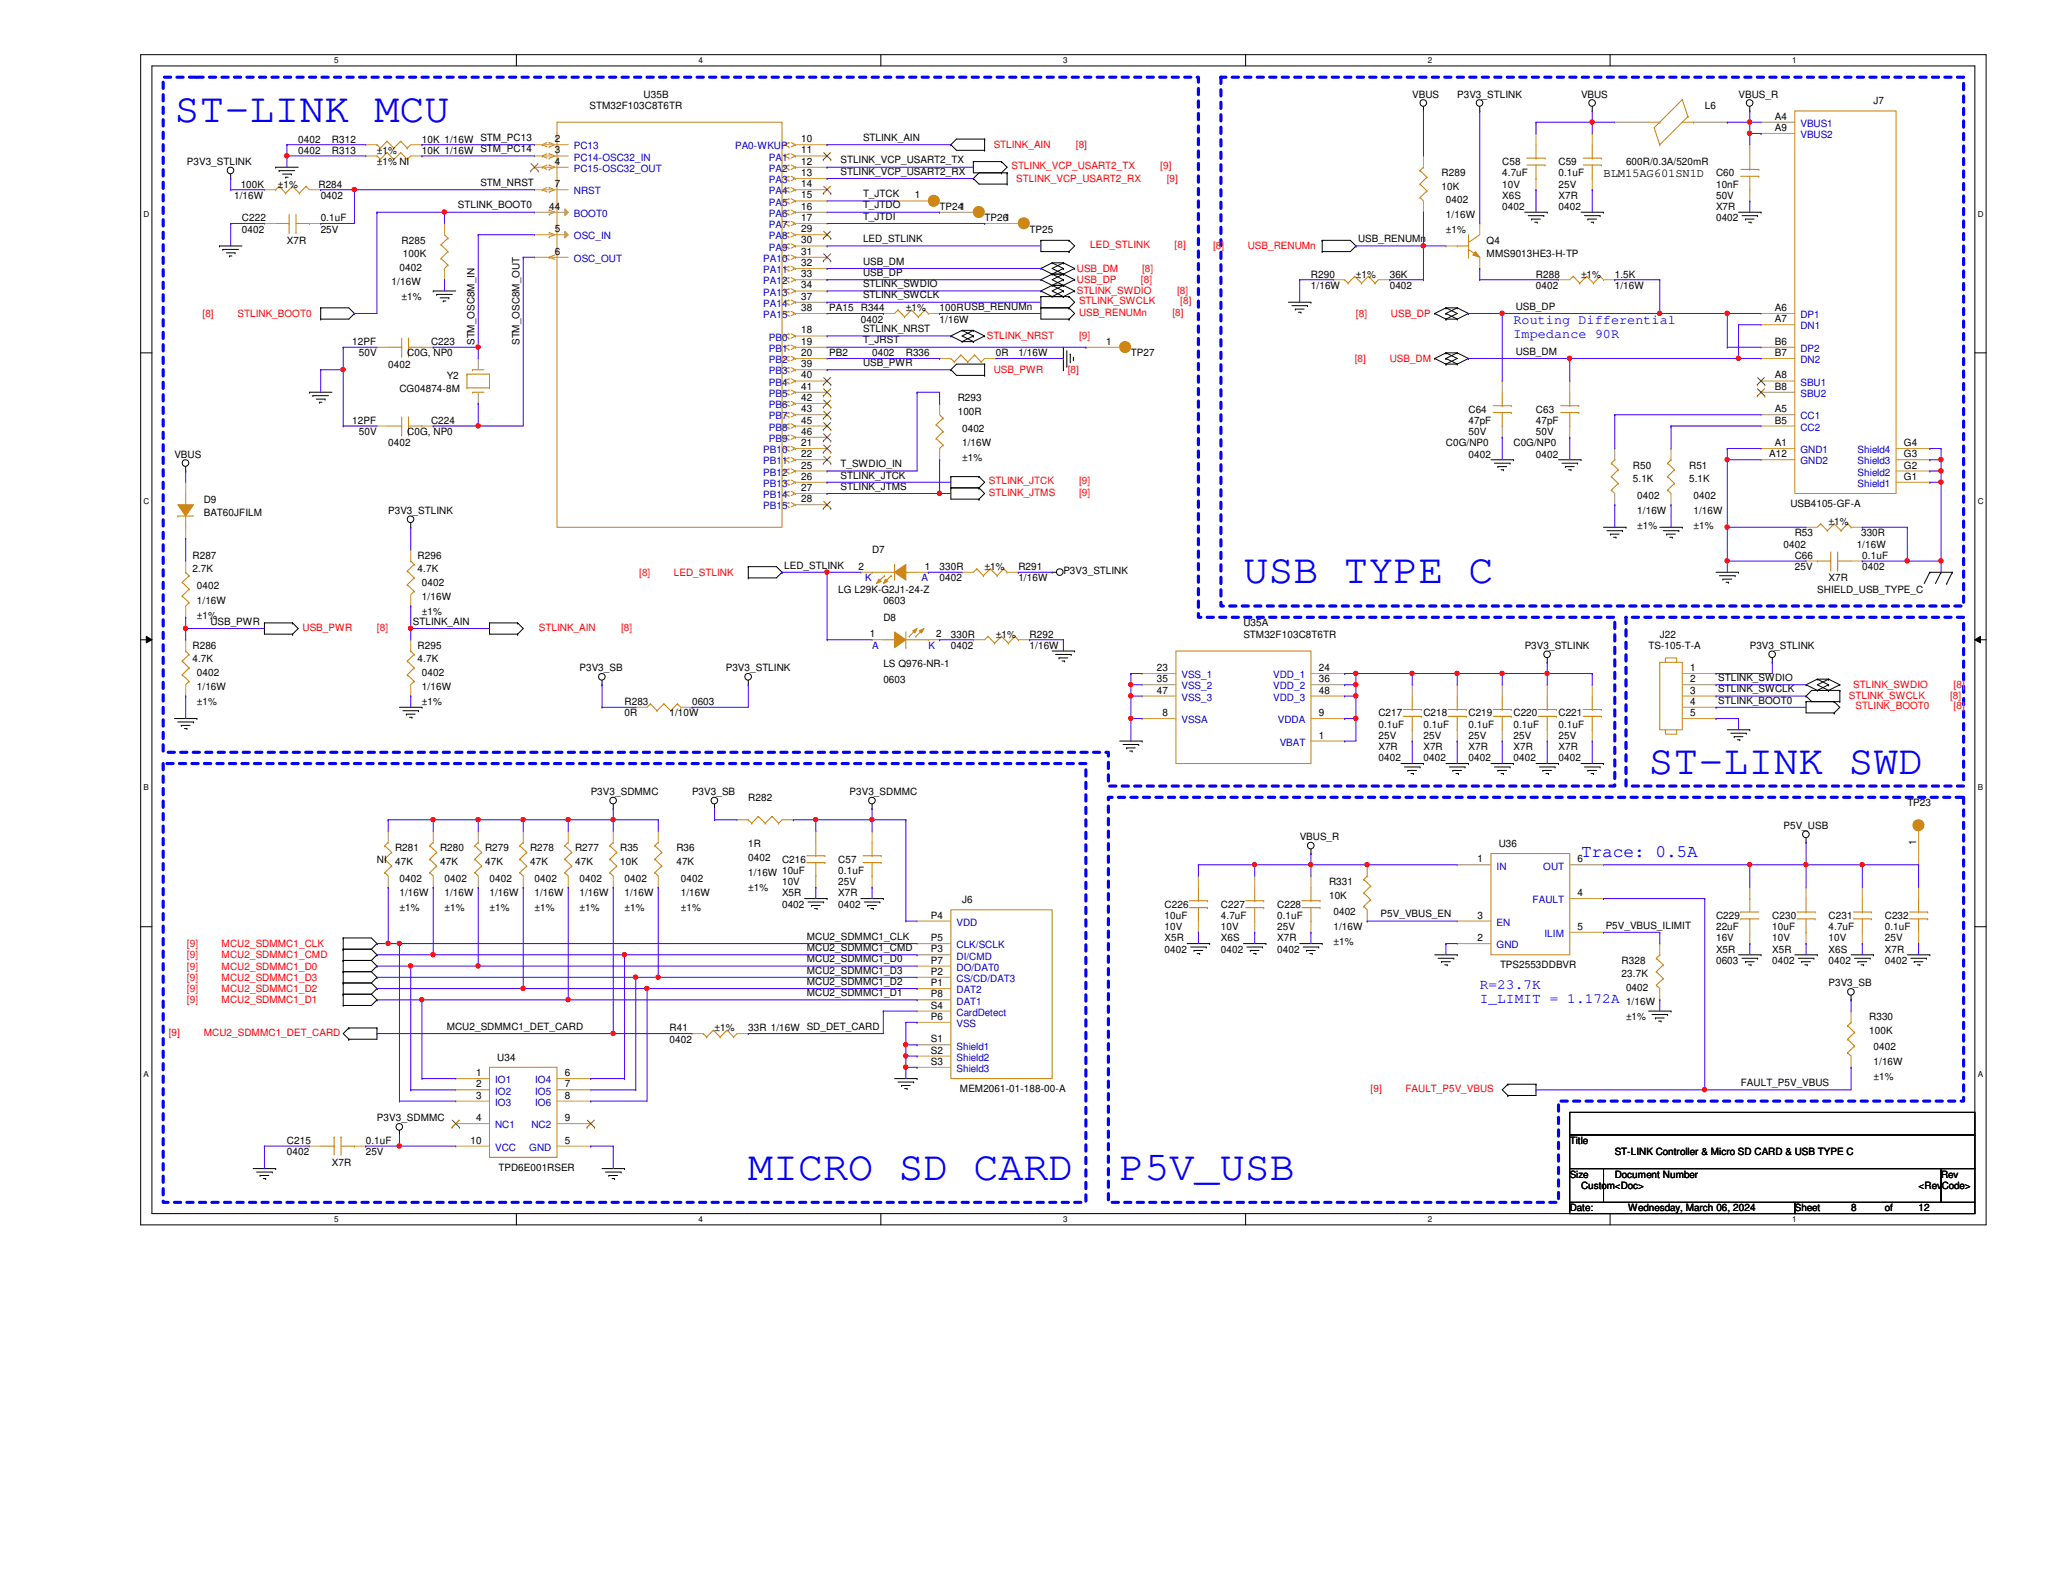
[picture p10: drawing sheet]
<svg xmlns="http://www.w3.org/2000/svg" width="279mm" height="216mm" viewBox="0 0 279 216" stroke-linecap="round" stroke-linejoin="round" font-family="sans-serif">
<defs><g id="words">
<g font-size="5.6" fill="#00f">
<text x="23.6" y="16.5">ST-LINK MCU</text>
<text x="168.4" y="79">USB TYPE C</text>
<text x="223.3" y="104.9">ST-LINK SWD</text>
<text x="101.3" y="159.8">MICRO SD CARD</text>
<text x="151.6" y="159.8">P5V_USB</text>
</g>
<text font-size="2.4" fill="#00f" x="214.1" y="116">Trace: 0.5A</text>
<g font-size="1.9" fill="#00f">
<text x="200.4" y="133.9">R=23.7K</text>
<text x="200.4" y="135.8">I_LIMIT = 1.172A</text>
</g>
<g font-size="1.8" fill="#00f">
<text x="205" y="43.9">Routing Differential</text>
<text x="205" y="45.7">Impedance 90R</text>
</g>
<text font-size="1.7" x="217.2" y="24">BLM15AG601SN1D</text>
<g font-size="1.4">
<text x="79.8" y="14.7">STM32F103C8T6TR</text>
<text x="87.2" y="13.2">U35B</text>
<text x="191.3" y="13.2">VBUS</text>
<text x="197.4" y="13.2">P3V3_STLINK</text>
<text x="214.1" y="13.2">VBUS</text>
<text x="230.9" y="14.7">L6</text>
<text x="235.5" y="13.2">VBUS_R</text>
<text x="240.4" y="16.2">A4</text>
<text x="240.4" y="17.7">A9</text>
<text x="253.7" y="14.1">J7</text>
<text x="25.3" y="22.4">P3V3_STLINK</text>
<text x="40.4" y="20.8">0402</text>
<text x="40.4" y="19.3">0402</text>
<text x="45" y="20.8">R313</text>
<text x="45" y="19.3">R312</text>
<text x="51.1" y="22.4">±1% NI</text>
<text x="51.1" y="20.8">±1%</text>
<text x="57.2" y="20.8">10K 1/16W STM_PC14</text>
<text x="57.2" y="19.3">10K 1/16W STM_PC13</text>
<text x="75.1" y="19.3">2</text>
<text x="75.1" y="20.8">3</text>
<text x="75.1" y="22.3">4</text>
<text x="108.5" y="19.3">10</text>
<text x="108.5" y="20.8">11</text>
<text x="108.5" y="22.3">12</text>
<text x="108.5" y="23.8">13</text>
<text x="113.8" y="23.7">STLINK_VCP_USART2_RX</text>
<text x="113.8" y="22.1">STLINK_VCP_USART2_TX</text>
<text x="116.9" y="19.1">STLINK_AIN</text>
<text x="195.2" y="23.9">R289</text>
<text x="203.5" y="22.4">C58</text>
<text x="203.5" y="23.9">4.7uF</text>
<text x="211.1" y="22.4">C59</text>
<text x="211.1" y="23.9">0.1uF</text>
<text x="220.2" y="22.4">600R/0.3A/520mR</text>
<text x="232.4" y="23.9">C60</text>
<text x="31.7" y="26.9">1/16W</text>
<text x="32.6" y="25.4">100K</text>
<text x="32.8" y="30">C222</text>
<text x="37.6" y="25.4">±1%</text>
<text x="43.1" y="25.4">R284</text>
<text x="43.4" y="26.9">0402</text>
<text x="43.4" y="30">0.1uF</text>
<text x="62" y="28.2">STLINK_BOOT0</text>
<text x="65.1" y="25.2">STM_NRST</text>
<text x="74.4" y="28.4">44</text>
<text x="75.1" y="25.4">7</text>
<text x="108.5" y="25.4">14</text>
<text x="108.5" y="26.9">15</text>
<text x="108.5" y="28.4">16</text>
<text x="108.5" y="29.9">17</text>
<text x="116.9" y="28.2">T_JTDO</text>
<text x="116.9" y="29.8">T_JTDI</text>
<text x="116.9" y="26.7">T_JTCK</text>
<text x="123.9" y="26.9">1</text>
<text x="127.3" y="28.4">TP241</text>
<text x="133.3" y="30">TP261</text>
<text x="195.2" y="25.7">10K</text>
<text x="195.8" y="27.5">0402</text>
<text x="195.8" y="29.5">1/16W</text>
<text x="203.5" y="25.4">10V</text>
<text x="203.5" y="26.9">X6S</text>
<text x="203.5" y="28.4">0402</text>
<text x="211.1" y="26.9">X7R</text>
<text x="211.1" y="25.4">25V</text>
<text x="211.1" y="28.4">0402</text>
<text x="232.4" y="25.4">10nF</text>
<text x="232.4" y="28.4">X7R</text>
<text x="232.4" y="26.9">50V</text>
<text x="232.4" y="30">0402</text>
<text x="32.8" y="31.5">0402</text>
<text x="38.9" y="33">X7R</text>
<text x="43.4" y="31.5">25V</text>
<text x="54.4" y="33">R285</text>
<text x="54.6" y="34.8">100K</text>
<text x="75.1" y="31.5">5</text>
<text x="75.1" y="34.5">6</text>
<text x="108.5" y="31.5">29</text>
<text x="108.5" y="33">30</text>
<text x="108.5" y="34.5">31</text>
<text x="116.9" y="35.9">USB_DM</text>
<text x="116.9" y="32.8">LED_STLINK</text>
<text x="139.4" y="31.5">TP25</text>
<text x="183.9" y="32.8">USB_RENUMn</text>
<text x="195.8" y="31.5">±1%</text>
<text x="201.3" y="33">Q4</text>
<text x="201.3" y="34.8">MMS9013HE3-H-TP</text>
<text x="53" y="38.6">1/16W</text>
<text x="54.1" y="36.7">0402</text>
<text x="54.4" y="40.6">±1%</text>
<text x="108.5" y="36">32</text>
<text x="108.5" y="37.5">33</text>
<text x="108.5" y="39.1">34</text>
<text x="108.5" y="40.6">37</text>
<text x="116.9" y="37.4">USB_DP</text>
<text x="116.9" y="38.9">STLINK_SWDIO</text>
<text x="116.9" y="40.4">STLINK_SWCLK</text>
<text x="177.5" y="37.6">R290</text>
<text x="177.5" y="39.1">1/16W</text>
<text x="183.6" y="37.6">±1%</text>
<text x="188.2" y="37.6">36K</text>
<text x="188.2" y="39.1">0402</text>
<text x="205.3" y="42">USB_DP</text>
<text x="208" y="37.6">R288</text>
<text x="208" y="39.1">0402</text>
<text x="214.1" y="37.6">±1%</text>
<text x="218.7" y="37.6">1.5K</text>
<text x="218.7" y="39.1">1/16W</text>
<text x="47.7" y="46.7">12PF</text>
<text x="58.4" y="46.7">C223</text>
<text x="64.3" y="46.7" transform="rotate(-90 64.3 46.7)">STM_OSC8M_IN</text>
<text x="70.4" y="46.7" transform="rotate(-90 70.4 46.7)">STM_OSC8M_OUT</text>
<text x="108.5" y="42.1">38</text>
<text x="108.5" y="45.2">18</text>
<text x="108.5" y="46.7">19</text>
<text x="112.3" y="42.2">PA15</text>
<text x="116.6" y="42.2">R344</text>
<text x="116.6" y="43.7">0402</text>
<text x="116.9" y="46.5">T_JRST</text>
<text x="116.9" y="45">STLINK_NRST</text>
<text x="122.7" y="42.2">±1%</text>
<text x="127.3" y="43.7">1/16W</text>
<text x="127.3" y="42.2">100RUSB_RENUMn</text>
<text x="149.8" y="46.7">1</text>
<text x="240.4" y="43.6">A7</text>
<text x="240.4" y="42.1">A6</text>
<text x="240.4" y="46.7">B6</text>
<text x="48.6" y="48.3">50V</text>
<text x="52.6" y="49.8">0402</text>
<text x="54.1" y="53.1">CG04874-8M</text>
<text x="55.2" y="48.3">C0G, NP0</text>
<text x="60.5" y="51.3">Y2</text>
<text x="108.5" y="48.2">20</text>
<text x="108.5" y="49.7">39</text>
<text x="108.5" y="51.3">40</text>
<text x="108.5" y="52.8">41</text>
<text x="112.3" y="48.3">PB2</text>
<text x="116.9" y="49.6">USB_PWR</text>
<text x="118.1" y="48.3">0402</text>
<text x="122.7" y="48.3">R336</text>
<text x="134.9" y="48.3">0R</text>
<text x="137.9" y="48.3">1/16W</text>
<text x="153.2" y="48.3">TP27</text>
<text x="205.3" y="48">USB_DM</text>
<text x="240.4" y="51.3">A8</text>
<text x="240.4" y="52.8">B8</text>
<text x="240.4" y="48.2">B7</text>
<text x="47.7" y="57.4">12PF</text>
<text x="48.6" y="58.9">50V</text>
<text x="55.2" y="58.9">C0G, NP0</text>
<text x="58.4" y="57.4">C224</text>
<text x="108.5" y="54.3">42</text>
<text x="108.5" y="55.8">43</text>
<text x="108.5" y="57.4">45</text>
<text x="108.5" y="58.9">46</text>
<text x="129.7" y="54.4">R293</text>
<text x="129.7" y="56.2">100R</text>
<text x="130.3" y="58.5">0402</text>
<text x="198.9" y="55.9">C64</text>
<text x="198.9" y="57.4">47pF</text>
<text x="198.9" y="58.9">50V</text>
<text x="208" y="55.9">C63</text>
<text x="208" y="57.4">47pF</text>
<text x="208" y="58.9">50V</text>
<text x="240.4" y="55.8">A5</text>
<text x="240.4" y="57.4">B5</text>
<text x="23.6" y="62">VBUS</text>
<text x="52.6" y="60.5">0402</text>
<text x="108.5" y="60.4">21</text>
<text x="108.5" y="61.9">22</text>
<text x="108.5" y="63.5">25</text>
<text x="108.5" y="65">26</text>
<text x="113.8" y="63.3">T_SWDIO_IN</text>
<text x="113.8" y="64.8">STLINK_JTCK</text>
<text x="130.3" y="60.5">1/16W</text>
<text x="130.3" y="62.4">±1%</text>
<text x="195.8" y="60.5">C0G/NP0</text>
<text x="198.9" y="62">0402</text>
<text x="205" y="60.5">C0G/NP0</text>
<text x="208" y="62">0402</text>
<text x="221.1" y="63.5">R50</text>
<text x="221.1" y="65.3">5.1K</text>
<text x="228.8" y="63.5">R51</text>
<text x="228.8" y="65.3">5.1K</text>
<text x="239.6" y="61.9">A12</text>
<text x="240.4" y="60.4">A1</text>
<text x="257.9" y="65">G1</text>
<text x="257.9" y="63.5">G2</text>
<text x="257.9" y="61.9">G3</text>
<text x="257.9" y="60.4">G4</text>
<text x="27.6" y="68.1">D9</text>
<text x="27.6" y="69.9">BAT60JFILM</text>
<text x="52.6" y="69.6">P3V3_STLINK</text>
<text x="108.5" y="66.5">27</text>
<text x="108.5" y="68">28</text>
<text x="113.8" y="66.3">STLINK_JTMS</text>
<text x="221.7" y="67.6">0402</text>
<text x="221.7" y="69.6">1/16W</text>
<text x="221.7" y="71.6">±1%</text>
<text x="229.4" y="67.6">0402</text>
<text x="229.4" y="69.6">1/16W</text>
<text x="229.4" y="71.6">±1%</text>
<text x="242.5" y="68.7">USB4105-GF-A</text>
<text x="247.7" y="71.1">±1%</text>
<text x="26.1" y="75.7">R287</text>
<text x="26.1" y="77.5">2.7K</text>
<text x="56.6" y="75.7">R296</text>
<text x="56.6" y="77.5">4.7K</text>
<text x="106.2" y="77">LED_STLINK</text>
<text x="116.3" y="77.2">2</text>
<text x="118.1" y="74.9">D7</text>
<text x="125.3" y="77.2">1</text>
<text x="127.3" y="77.2">330R</text>
<text x="133.3" y="77.2">±1%</text>
<text x="137.9" y="77.2">R291</text>
<text x="144" y="77.8">P3V3_STLINK</text>
<text x="241.6" y="74.2">0402</text>
<text x="243.1" y="72.6">R53</text>
<text x="243.1" y="75.7">C66</text>
<text x="243.1" y="77.2">25V</text>
<text x="251.5" y="74.2">1/16W</text>
<text x="252.1" y="72.6">330R</text>
<text x="252.2" y="77.2">0402</text>
<text x="252.2" y="75.7">0.1uF</text>
<text x="26.7" y="79.8">0402</text>
<text x="26.7" y="81.8">1/16W</text>
<text x="26.7" y="83.8">±1%</text>
<text x="57.2" y="79.3">0402</text>
<text x="57.2" y="81.3">1/16W</text>
<text x="57.2" y="83.3">±1%</text>
<text x="113.5" y="80.3">LG L29K-G2J1-24-Z</text>
<text x="119.6" y="81.8">0603</text>
<text x="127.3" y="78.7">0402</text>
<text x="137.9" y="78.7">1/16W</text>
<text x="246.1" y="80.3">SHIELD_USB_TYPE_C</text>
<text x="247.7" y="78.7">X7R</text>
<text x="26.1" y="87.9">R286</text>
<text x="26.1" y="89.7">4.7K</text>
<text x="28.5" y="84.6">USB_PWR</text>
<text x="55.9" y="84.6">STLINK_AIN</text>
<text x="56.6" y="87.9">R295</text>
<text x="56.6" y="89.7">4.7K</text>
<text x="117.8" y="86.3">1</text>
<text x="119.6" y="84.1">D8</text>
<text x="126.8" y="86.3">2</text>
<text x="128.8" y="86.4">330R</text>
<text x="128.8" y="87.9">0402</text>
<text x="134.9" y="86.4">±1%</text>
<text x="139.4" y="86.4">R292</text>
<text x="139.4" y="87.9">1/16W</text>
<text x="168.4" y="84.8">U35A</text>
<text x="168.4" y="86.4">STM32F103C8T6TR</text>
<text x="206.5" y="87.9">P3V3_STLINK</text>
<text x="223.3" y="87.9">TS-105-T-A</text>
<text x="224.8" y="86.4">J22</text>
<text x="237" y="87.9">P3V3_STLINK</text>
<text x="26.7" y="91.5">0402</text>
<text x="26.7" y="93.5">1/16W</text>
<text x="26.7" y="95.5">±1%</text>
<text x="57.2" y="91.5">0402</text>
<text x="57.2" y="93.5">1/16W</text>
<text x="57.2" y="95.5">±1%</text>
<text x="78.5" y="90.9">P3V3_SB</text>
<text x="84.6" y="95.5">R283</text>
<text x="93.7" y="95.5">0603</text>
<text x="98.3" y="90.9">P3V3_STLINK</text>
<text x="119.6" y="90.3">LS Q976-NR-1</text>
<text x="119.6" y="92.5">0603</text>
<text x="156.7" y="90.9">23</text>
<text x="156.7" y="92.4">35</text>
<text x="156.7" y="93.9">47</text>
<text x="178.6" y="90.9">24</text>
<text x="178.6" y="92.4">36</text>
<text x="178.6" y="93.9">48</text>
<text x="228.9" y="90.9">1</text>
<text x="228.9" y="92.4">2</text>
<text x="228.9" y="93.9">3</text>
<text x="228.9" y="95.5">4</text>
<text x="232.7" y="92.2">STLINK_SWDIO</text>
<text x="232.7" y="93.8">STLINK_SWCLK</text>
<text x="232.7" y="95.3">STLINK_BOOT0</text>
<text x="84.6" y="97">0R</text>
<text x="90.7" y="97">1/10W</text>
<text x="157.4" y="97">8</text>
<text x="178.6" y="97">9</text>
<text x="178.6" y="100">1</text>
<text x="186.7" y="97">C217</text>
<text x="186.7" y="98.6">0.1uF</text>
<text x="186.7" y="101.6">X7R</text>
<text x="186.7" y="100.1">25V</text>
<text x="192.8" y="97">C218</text>
<text x="192.8" y="98.6">0.1uF</text>
<text x="192.8" y="101.6">X7R</text>
<text x="192.8" y="100.1">25V</text>
<text x="198.9" y="97">C219</text>
<text x="198.9" y="98.6">0.1uF</text>
<text x="198.9" y="101.6">X7R</text>
<text x="198.9" y="100.1">25V</text>
<text x="205" y="97">C220</text>
<text x="205" y="98.6">0.1uF</text>
<text x="205" y="101.6">X7R</text>
<text x="205" y="100.1">25V</text>
<text x="211.1" y="97">C221</text>
<text x="211.1" y="98.6">0.1uF</text>
<text x="211.1" y="101.6">X7R</text>
<text x="211.1" y="100.1">25V</text>
<text x="228.9" y="97">5</text>
<text x="80" y="107.7">P3V3_SDMMC</text>
<text x="93.7" y="107.7">P3V3_SB</text>
<text x="115.1" y="107.7">P3V3_SDMMC</text>
<text x="186.7" y="103.1">0402</text>
<text x="192.8" y="103.1">0402</text>
<text x="198.9" y="103.1">0402</text>
<text x="205" y="103.1">0402</text>
<text x="211.1" y="103.1">0402</text>
<text x="101.3" y="108.5">R282</text>
<text x="176" y="113.8">VBUS_R</text>
<text x="241.6" y="112.3">P5V_USB</text>
<text x="258.3" y="109.2">TP23</text>
<text x="51.1" y="116.8">NI</text>
<text x="53.5" y="115.3">R281</text>
<text x="53.5" y="117.1">47K</text>
<text x="54.1" y="119.4">0402</text>
<text x="59.6" y="115.3">R280</text>
<text x="59.6" y="117.1">47K</text>
<text x="60.2" y="119.4">0402</text>
<text x="65.7" y="115.3">R279</text>
<text x="65.7" y="117.1">47K</text>
<text x="66.3" y="119.4">0402</text>
<text x="71.8" y="115.3">R278</text>
<text x="71.8" y="117.1">47K</text>
<text x="72.4" y="119.4">0402</text>
<text x="77.9" y="115.3">R277</text>
<text x="77.9" y="117.1">47K</text>
<text x="78.5" y="119.4">0402</text>
<text x="84" y="115.3">R35</text>
<text x="84" y="117.1">10K</text>
<text x="84.6" y="119.4">0402</text>
<text x="91.6" y="115.3">R36</text>
<text x="91.6" y="117.1">47K</text>
<text x="92.2" y="119.4">0402</text>
<text x="101.3" y="114.7">1R</text>
<text x="101.3" y="116.7">0402</text>
<text x="101.3" y="118.7">1/16W 10uF</text>
<text x="105.9" y="116.8">C216</text>
<text x="105.9" y="119.9">10V</text>
<text x="113.5" y="116.8">C57</text>
<text x="113.5" y="118.4">0.1uF</text>
<text x="113.5" y="119.9">25V</text>
<text x="180" y="119.9">R331</text>
<text x="200.1" y="116.8">1</text>
<text x="203" y="114.7">U36</text>
<text x="213.7" y="116.8">6</text>
<text x="259.5" y="114.4" transform="rotate(-90 259.5 114.4)">1</text>
<text x="54.1" y="121.4">1/16W</text>
<text x="54.1" y="123.4">±1%</text>
<text x="60.2" y="121.4">1/16W</text>
<text x="60.2" y="123.4">±1%</text>
<text x="66.3" y="121.4">1/16W</text>
<text x="66.3" y="123.4">±1%</text>
<text x="72.4" y="121.4">1/16W</text>
<text x="72.4" y="123.4">±1%</text>
<text x="78.5" y="121.4">1/16W</text>
<text x="78.5" y="123.4">±1%</text>
<text x="84.6" y="121.4">1/16W</text>
<text x="84.6" y="123.4">±1%</text>
<text x="92.2" y="121.4">1/16W</text>
<text x="92.2" y="123.4">±1%</text>
<text x="101.3" y="120.6">±1%</text>
<text x="105.9" y="121.4">X5R</text>
<text x="105.9" y="122.9">0402</text>
<text x="113.5" y="121.4">X7R</text>
<text x="113.5" y="122.9">0402</text>
<text x="126.1" y="124.4">P4</text>
<text x="130.3" y="122.3">J6</text>
<text x="157.7" y="122.9">C226</text>
<text x="157.7" y="124.5">10uF</text>
<text x="157.7" y="126">10V</text>
<text x="165.4" y="122.9">C227</text>
<text x="165.4" y="124.5">4.7uF</text>
<text x="165.4" y="126">10V</text>
<text x="173" y="122.9">C228</text>
<text x="173" y="124.5">0.1uF</text>
<text x="173" y="126">25V</text>
<text x="180" y="121.7">10K</text>
<text x="180.6" y="124">0402</text>
<text x="180.6" y="126">1/16W</text>
<text x="187" y="124.2">P5V_VBUS_EN</text>
<text x="200.1" y="124.4">3</text>
<text x="213.7" y="125.9">5</text>
<text x="213.7" y="121.4">4</text>
<text x="217.5" y="125.8">P5V_VBUS_ILIMIT</text>
<text x="232.4" y="124.5">C229</text>
<text x="232.4" y="126">22uF</text>
<text x="240" y="124.5">C230</text>
<text x="240" y="126">10uF</text>
<text x="247.6" y="124.5">C231</text>
<text x="247.6" y="126">4.7uF</text>
<text x="255.3" y="124.5">C232</text>
<text x="255.3" y="126">0.1uF</text>
<text x="109.3" y="127.3">MCU2_SDMMC1_CLK</text>
<text x="109.3" y="130.3">MCU2_SDMMC1_D0</text>
<text x="109.3" y="131.9">MCU2_SDMMC1_D3</text>
<text x="109.3" y="128.8">MCU2_SDMMC1_CMD</text>
<text x="126.1" y="129">P3</text>
<text x="126.1" y="127.5">P5</text>
<text x="126.1" y="130.5">P7</text>
<text x="157.7" y="127.5">X5R</text>
<text x="157.7" y="129">0402</text>
<text x="165.4" y="127.5">X6S</text>
<text x="165.4" y="129">0402</text>
<text x="173" y="127.5">X7R</text>
<text x="173" y="129">0402</text>
<text x="180.6" y="128">±1%</text>
<text x="200.1" y="127.5">2</text>
<text x="203.2" y="131.1">TPS2553DDBVR</text>
<text x="219.6" y="130.6">R328</text>
<text x="232.4" y="127.5">16V</text>
<text x="232.4" y="129">X5R</text>
<text x="232.4" y="130.6">0603</text>
<text x="240" y="127.5">10V</text>
<text x="240" y="129">X5R</text>
<text x="240" y="130.6">0402</text>
<text x="247.6" y="127.5">10V</text>
<text x="247.6" y="129">X6S</text>
<text x="247.6" y="130.6">0402</text>
<text x="255.3" y="129">X7R</text>
<text x="255.3" y="127.5">25V</text>
<text x="255.3" y="130.6">0402</text>
<text x="109.3" y="134.9">MCU2_SDMMC1_D1</text>
<text x="109.3" y="133.4">MCU2_SDMMC1_D2</text>
<text x="126.1" y="133.6">P1</text>
<text x="126.1" y="132">P2</text>
<text x="126.1" y="135.1">P8</text>
<text x="126.1" y="136.6">S4</text>
<text x="219.6" y="132.4">23.7K</text>
<text x="220.2" y="134.2">0402</text>
<text x="220.2" y="136.2">1/16W</text>
<text x="247.6" y="133.6">P3V3_SB</text>
<text x="60.5" y="139.5">MCU2_SDMMC1_DET_CARD</text>
<text x="67.4" y="143.7">U34</text>
<text x="90.7" y="139.7">R41</text>
<text x="90.7" y="141.2">0402</text>
<text x="96.8" y="139.7">±1%</text>
<text x="101.3" y="139.7">33R 1/16W SD_DET_CARD</text>
<text x="126.1" y="141.2">S1</text>
<text x="126.1" y="142.7">S2</text>
<text x="126.1" y="138.1">P6</text>
<text x="220.2" y="138.2">±1%</text>
<text x="253.2" y="138.2">R330</text>
<text x="253.2" y="140">100K</text>
<text x="253.7" y="142.3">0402</text>
<text x="64.5" y="145.8">1</text>
<text x="64.5" y="147.3">2</text>
<text x="64.5" y="148.8">3</text>
<text x="76.5" y="145.8">6</text>
<text x="76.5" y="147.3">7</text>
<text x="76.5" y="148.8">8</text>
<text x="126.1" y="144.2">S3</text>
<text x="130" y="147.9">MEM2061-01-188-00-A</text>
<text x="235.8" y="147.1">FAULT_P5V_VBUS</text>
<text x="253.7" y="144.3">1/16W</text>
<text x="253.7" y="146.3">±1%</text>
<text x="38.9" y="154.9">C215</text>
<text x="49.5" y="154.9">0.1uF</text>
<text x="51.1" y="151.9">P3V3_SDMMC</text>
<text x="63.7" y="154.9">10</text>
<text x="64.5" y="151.8">4</text>
<text x="76.5" y="151.8">9</text>
<text x="76.5" y="154.9">5</text>
<text x="212.6" y="154.9">Title</text>
<text x="38.9" y="156.5">0402</text>
<text x="45" y="158">X7R</text>
<text x="49.5" y="156.5">25V</text>
<text x="67.5" y="158.6">TPD6E001RSER</text>
<text x="212.6" y="159.5">Size</text>
<text x="214.1" y="161">Custom&lt;Doc&gt;</text>
<text x="218.7" y="159.5">Document Number</text>
<text x="218.7" y="156.5">ST-LINK Controller &amp; Micro SD CARD &amp; USB TYPE C</text>
<text x="259.8" y="161">&lt;RevCode&gt;</text>
<text x="262.9" y="159.5">Rev</text>
<text x="212.6" y="164.1">Date:</text>
<text x="220.5" y="164.1">Wednesday, March 06, 2024</text>
<text x="243.1" y="164.1">Sheet</text>
<text x="250.7" y="164.1">8</text>
<text x="255.3" y="164.1">of</text>
<text x="259.8" y="164.1">12</text>
</g>
<g font-size="1.4" fill="#00c">
<text x="243.8" y="17.2">VBUS1</text>
<text x="77.7" y="20.2">PC13</text>
<text x="77.7" y="21.8">PC14-OSC32_IN</text>
<text x="77.7" y="23.3">PC15-OSC32_OUT</text>
<text x="99.6" y="20.2">PA0-WKUP</text>
<text x="104.1" y="21.8">PA1</text>
<text x="104.1" y="23.3">PA2</text>
<text x="243.8" y="18.7">VBUS2</text>
<text x="77.7" y="26.3">NRST</text>
<text x="77.7" y="29.4">BOOT0</text>
<text x="104.1" y="24.8">PA3</text>
<text x="104.1" y="26.3">PA4</text>
<text x="104.1" y="27.9">PA5</text>
<text x="104.1" y="29.4">PA6</text>
<text x="77.7" y="32.4">OSC_IN</text>
<text x="77.7" y="35.5">OSC_OUT</text>
<text x="103.4" y="35.5">PA10</text>
<text x="104.1" y="30.9">PA7</text>
<text x="104.1" y="32.4">PA8</text>
<text x="104.1" y="34">PA9</text>
<text x="103.4" y="37">PA11</text>
<text x="103.4" y="38.5">PA12</text>
<text x="103.4" y="40">PA13</text>
<text x="103.4" y="41.6">PA14</text>
<text x="103.4" y="43.1">PA15</text>
<text x="104.1" y="46.1">PB0</text>
<text x="104.1" y="47.7">PB1</text>
<text x="243.8" y="44.6">DN1</text>
<text x="243.8" y="43.1">DP1</text>
<text x="243.8" y="47.7">DP2</text>
<text x="104.1" y="49.2">PB2</text>
<text x="104.1" y="50.7">PB3</text>
<text x="104.1" y="52.2">PB4</text>
<text x="104.1" y="53.8">PB5</text>
<text x="243.8" y="52.2">SBU1</text>
<text x="243.8" y="53.8">SBU2</text>
<text x="243.8" y="49.2">DN2</text>
<text x="104.1" y="55.3">PB6</text>
<text x="104.1" y="56.8">PB7</text>
<text x="104.1" y="58.3">PB8</text>
<text x="104.1" y="59.9">PB9</text>
<text x="243.8" y="56.8">CC1</text>
<text x="243.8" y="58.3">CC2</text>
<text x="103.4" y="61.4">PB10</text>
<text x="103.4" y="62.9">PB11</text>
<text x="103.4" y="64.4">PB12</text>
<text x="103.4" y="66">PB13</text>
<text x="243.8" y="61.4">GND1</text>
<text x="243.8" y="62.9">GND2</text>
<text x="251.6" y="66">Shield1</text>
<text x="251.6" y="64.4">Shield2</text>
<text x="251.6" y="62.9">Shield3</text>
<text x="251.6" y="61.4">Shield4</text>
<text x="103.4" y="67.5">PB14</text>
<text x="103.4" y="69">PB15</text>
<text x="117.2" y="78.7">K</text>
<text x="124.8" y="78.7">A</text>
<text x="118.1" y="87.9">A</text>
<text x="125.7" y="87.9">K</text>
<text x="160" y="91.9">VSS_1</text>
<text x="160" y="93.4">VSS_2</text>
<text x="160" y="94.9">VSS_3</text>
<text x="172.4" y="91.9">VDD_1</text>
<text x="172.4" y="93.4">VDD_2</text>
<text x="172.4" y="94.9">VDD_3</text>
<text x="160" y="98">VSSA</text>
<text x="173.1" y="98">VDDA</text>
<text x="173.3" y="101">VBAT</text>
<text x="202.7" y="117.8">IN</text>
<text x="209" y="117.8">OUT</text>
<text x="129.5" y="125.4">VDD</text>
<text x="202.7" y="125.4">EN</text>
<text x="207.6" y="122.3">FAULT</text>
<text x="129.5" y="130">DI/CMD</text>
<text x="129.5" y="128.4">CLK/SCLK</text>
<text x="129.5" y="131.5">DO/DAT0</text>
<text x="202.7" y="128.4">GND</text>
<text x="209.2" y="126.9">ILIM</text>
<text x="129.5" y="134.5">DAT2</text>
<text x="129.5" y="133">CS/CD/DAT3</text>
<text x="129.5" y="136.1">DAT1</text>
<text x="129.5" y="137.6">CardDetect</text>
<text x="129.5" y="142.2">Shield1</text>
<text x="129.5" y="143.7">Shield2</text>
<text x="129.5" y="139.1">VSS</text>
<text x="67.1" y="146.7">IO1</text>
<text x="67.1" y="148.3">IO2</text>
<text x="67.1" y="149.8">IO3</text>
<text x="72.5" y="146.7">IO4</text>
<text x="72.5" y="148.3">IO5</text>
<text x="72.5" y="149.8">IO6</text>
<text x="129.5" y="145.2">Shield3</text>
<text x="67.1" y="152.8">NC1</text>
<text x="67.1" y="155.9">VCC</text>
<text x="71.7" y="155.9">GND</text>
<text x="72" y="152.8">NC2</text>
</g>
<g font-size="1.4" fill="#f00">
<text x="134.6" y="20.1">STLINK_AIN</text>
<text x="137" y="22.9">STLINK_VCP_USART2_TX</text>
<text x="145.7" y="20.1">[8]</text>
<text x="157.1" y="22.9">[9]</text>
<text x="137.6" y="24.6">STLINK_VCP_USART2_RX</text>
<text x="158" y="24.6">[9]</text>
<text x="147.7" y="33.6">LED_STLINK</text>
<text x="159.1" y="33.6">[8]</text>
<text x="164.3" y="33.8">[8]</text>
<text x="169" y="33.8">USB_RENUMn</text>
<text x="145.8" y="38.4">USB_DP</text>
<text x="145.8" y="36.8">USB_DM</text>
<text x="145.8" y="39.9">STLINK_SWDIO</text>
<text x="146.1" y="41.2">STLINK_SWCLK</text>
<text x="154.5" y="38.4">[8]</text>
<text x="154.7" y="36.8">[8]</text>
<text x="159.4" y="39.9">[8]</text>
<text x="159.9" y="41.2">[8]</text>
<text x="27.4" y="42.9">[8]</text>
<text x="32.2" y="42.9">STLINK_BOOT0</text>
<text x="133.6" y="46">STLINK_NRST</text>
<text x="146.1" y="42.8">USB_RENUMn</text>
<text x="146.1" y="46">[9]</text>
<text x="158.8" y="42.8">[8]</text>
<text x="183.6" y="42.9">[8]</text>
<text x="188.4" y="42.9">USB_DP</text>
<text x="134.6" y="50.5">USB_PWR</text>
<text x="144.6" y="50.5">[8]</text>
<text x="183.5" y="49">[8]</text>
<text x="188.2" y="49">USB_DM</text>
<text x="133.9" y="65.6">STLINK_JTCK</text>
<text x="146.1" y="65.6">[9]</text>
<text x="133.9" y="67.1">STLINK_JTMS</text>
<text x="146.1" y="67.1">[9]</text>
<text x="86.6" y="78">[8]</text>
<text x="91.3" y="78">LED_STLINK</text>
<text x="41" y="85.4">USB_PWR</text>
<text x="51.1" y="85.4">[8]</text>
<text x="73" y="85.4">STLINK_AIN</text>
<text x="84.1" y="85.4">[8]</text>
<text x="250.4" y="94.7">STLINK_SWCLK</text>
<text x="251" y="93.2">STLINK_SWDIO</text>
<text x="264.1" y="94.7">[8]</text>
<text x="264.6" y="93.2">[8]</text>
<text x="251.3" y="96.1">STLINK_BOOT0</text>
<text x="264.6" y="96.1">[8]</text>
<text x="25.3" y="128.3">[9]</text>
<text x="25.3" y="129.8">[9]</text>
<text x="25.3" y="131.3">[9]</text>
<text x="30" y="128.3">MCU2_SDMMC1_CLK</text>
<text x="30" y="129.8">MCU2_SDMMC1_CMD</text>
<text x="30" y="131.3">MCU2_SDMMC1_D0</text>
<text x="25.3" y="132.8">[9]</text>
<text x="25.3" y="134.4">[9]</text>
<text x="25.3" y="135.9">[9]</text>
<text x="30" y="132.8">MCU2_SDMMC1_D3</text>
<text x="30" y="134.4">MCU2_SDMMC1_D2</text>
<text x="30" y="135.9">MCU2_SDMMC1_D1</text>
<text x="22.9" y="140.3">[9]</text>
<text x="27.6" y="140.3">MCU2_SDMMC1_DET_CARD</text>
<text x="185.6" y="147.9">[9]</text>
<text x="190.3" y="147.9">FAULT_P5V_VBUS</text>
</g>
<g font-size="1.1">
<text x="45.3" y="8.6">5</text>
<text x="94.6" y="8.6">4</text>
<text x="144" y="8.6">3</text>
<text x="193.4" y="8.6">2</text>
<text x="242.7" y="8.6">1</text>
<text x="19.4" y="29.3">D</text>
<text x="267.8" y="29.3">D</text>
<text x="19.4" y="68.2">C</text>
<text x="267.8" y="68.2">C</text>
<text x="19.4" y="107.1">B</text>
<text x="267.8" y="107.1">B</text>
<text x="19.4" y="145.9">A</text>
<text x="267.8" y="145.9">A</text>
<text x="45.3" y="165.5">5</text>
<text x="94.6" y="165.5">4</text>
<text x="144" y="165.5">3</text>
<text x="193.4" y="165.5">2</text>
<text x="242.7" y="165.5">1</text>
</g>
</g></defs>
<path d="M19.1 7.4h249.9v158.5h-249.9zM20.6 8.9h246.9v155.5h-246.9z" fill="none" stroke="#000" stroke-width=".14"/>
<g fill="#fff">
<path d="M45.3 7.6h.5v1.2h-.5z"/>
<path d="M45.3 164.5h.5v1.2h-.5z"/>
</g>
<path d="M69.9 7.4v1.5M69.9 164.4v1.5" fill="none" stroke="#000" stroke-width=".14"/>
<g fill="#fff">
<path d="M94.6 7.6h.6v1.2h-.6z"/>
<path d="M94.6 164.5h.6v1.2h-.6z"/>
</g>
<path d="M119.3 7.4v1.5M119.3 164.4v1.5" fill="none" stroke="#000" stroke-width=".14"/>
<g fill="#fff">
<path d="M144 7.6h.6v1.2h-.6z"/>
<path d="M144 164.5h.6v1.2h-.6z"/>
</g>
<path d="M168.7 7.4v1.5M168.7 164.4v1.5" fill="none" stroke="#000" stroke-width=".14"/>
<g fill="#fff">
<path d="M193.4 7.6h.6v1.2h-.6z"/>
<path d="M193.4 164.5h.6v1.2h-.6z"/>
</g>
<path d="M218.1 7.4v1.5M218.1 164.4v1.5" fill="none" stroke="#000" stroke-width=".14"/>
<g fill="#fff">
<path d="M242.7 7.6h.6v1.2h-.6z"/>
<path d="M242.7 164.5h.6v1.2h-.6z"/>
<path d="M19.4 28.4h.8v1.1h-.8z"/>
<path d="M267.8 28.4h.8v1.1h-.8z"/>
<path d="M19.4 67.2h.8v1.2h-.8z"/>
<path d="M267.8 67.2h.8v1.2h-.8z"/>
</g>
<path d="M19.1 47.8h1.5M267.5 47.8h1.5" fill="none" stroke="#000" stroke-width=".14"/>
<g fill="#fff">
<path d="M19.4 106.1h.8v1.2h-.8z"/>
<path d="M267.8 106.1h.8v1.2h-.8z"/>
</g>
<path d="M19.1 86.7h1.5M19.8 86.2l.8 .5-.8 .4zM267.5 86.7l.7-.5v.9zM267.5 86.7h1.5" fill="none" stroke="#000" stroke-width=".14"/>
<path d="M19.8 86.2l.8 .5-.8 .4zM267.5 86.7l.7-.5v.9z" fill="#000"/>
<g fill="#fff">
<path d="M19.4 144.9h.8v1.2h-.8z"/>
<path d="M267.8 144.9h.8v1.2h-.8z"/>
</g>
<g fill="none" stroke="#000" stroke-width=".14">
<path d="M128.8 19.6h.1M128.8 19.6l.7 .8h3.9M133.4 18.8h.1M133.4 18.8v1.6M133.4 18.8h-3.9l-.7 .8M192.8 15h.1M192.8 14.4v.6M200.4 15h.1M200.4 14.4v.6M215.6 15h.1M215.6 14.4v.6M237 15h.1"/>
<path d="M237 14.4v.6M29.7 33.3h.1M29.7 33.3h3.1M30.2 33.8h.1M30.2 33.8h2.1M30.6 34.2h1.2M31.1 34.7h.1M31.1 34.7h.3M31.2 24.2h.1M31.2 23.6v.6M31.8 34.2h.1M37.3 22.6h.1"/>
<path d="M37.3 22.6h3.1M37.8 23.1h.1M37.8 23.1h2.1M38.3 23.6h1.2M38.7 24h.1M38.7 24h.3M39.5 23.6h.1M58.7 39.4h.1M58.7 39.4h3M59.1 39.9h.1M59.1 39.9h2.2M131.8 24.2h.1"/>
<path d="M131.8 21.9h.1M131.8 24.2l.8 .7h3.8M131.8 21.9v1.5h4.6M131.8 21.9h3.8M132.6 23.4l-.8 .8M133.4 20.4h.1M135.6 23.4h.1M135.6 21.9h.1M135.6 21.9l.8 .7-.8 .8M136.4 23.4h.1M136.4 24.9h.1M136.4 23.4v1.5"/>
<path d="M141 37.9h.1M141 36.4h.1M141 32.6h.1M141 39.4h.1M141 37.9l3 1.5M141 36.4l3 1.5M141 32.6h3.8M141 32.6v1.5h3.8M141 39.4l1.5 .8M142.5 38.6h.1M142.5 37.1h.1M142.5 35.6h.1"/>
<path d="M142.5 38.6h1.5M142.5 37.1h1.5M142.5 35.6h1.5M142.5 35.6l-1.5 .8M142.5 35.6l1.5 .8M144 37.1h.1M144 38.6h.1M144 37.9h.1M144 35.6h.1M144 36.4h.1M144 39.4h.1M144 35.6l-1.5 .8 3 1.5"/>
<path d="M144 36.4l-3 1.5M144 37.9l-3 1.5M144 35.6l1.5 .8M144 39.4l-1.5 .8M144.8 34.1h.1M144.8 32.6h.1M144.8 32.6l.7 .7-.7 .8M145.5 37.9h.1M145.5 36.4h.1M145.5 39.4h.1M145.5 37.9l-3 1.5 1.5 .8M145.5 36.4l-3 1.5 3 1.5"/>
<path d="M145.5 39.4l-1.5 .8M179.1 32.6h.1M179.1 34.1h.1M179.1 32.6h3.8l.7 .7M179.1 32.6v1.5M183.6 33.3h.1M183.6 33.3l-.7 .8h-3.8M206.5 28.7h3.1M207 29.2h2.1M207.4 29.7h.1M207.4 29.7h1.2M207.9 30.1h.3"/>
<path d="M208.2 30.1h.1M209.1 29.2h.1M209.6 28.7h.1M214.1 28.7h3.1M214.6 29.2h2.1M215.1 29.7h.1M215.1 29.7h1.1M215.5 30.1h.3M215.8 30.1h.1M216.7 29.2h.1M217.2 28.7h.1M235.5 28.7h3"/>
<path d="M235.9 29.2h2.1M236.4 29.7h.1M236.4 29.7h1.2M236.8 30.1h.4M237.2 30.1h.1M238 29.2h.1M238.5 28.7h.1M41.9 53.1h.1M41.9 53.1h3.1M42.4 53.6h.1M42.4 53.6h2.1M42.8 54.1h1.2"/>
<path d="M43.3 54.5h.1M43.3 54.5h.3M43.4 41.7h.1M43.4 43.2h.1M43.4 41.7h3.8l.8 .8M43.4 41.7v1.5M44 54.1h.1M48 42.5h.1M48 42.5l-.8 .7h-3.8M59.6 40.3h1.2M60 40.8h.1M60 40.8h.4"/>
<path d="M60.8 40.3h.1M128.8 50.1h.1M128.8 45.5h.1M128.8 50.1l.7 .7h3.9M128.8 45.5l1.5 .8M130.3 46.3h.1M130.3 44.7h.1M130.3 44.7l-1.5 .8M130.3 46.3h1.5M130.3 44.7h1.5M130.3 44.7l1.5 .8M131.8 44.7h.1"/>
<path d="M131.8 46.3h.1M131.8 45.5h.1M131.8 44.7l1.6 .8M131.8 44.7l-1.5 .8 1.5 .8M131.8 45.5l-1.5 .8M133.4 49.3h.1M133.4 50.8h.1M133.4 45.5h.1M133.4 49.3h-3.9l-.7 .8M133.4 49.3v1.5M133.4 45.5l-1.6 .8M141 41.7h.1"/>
<path d="M141 40.2h.1M141 41.7h3.8M141 40.2v3h3.8M141 40.2h3.8M142.5 40.2h.1M144 50.1h.1M144 40.2h.1M144 47v3.1M144.5 49.6h.1M144.5 47.5v2.1M144.8 43.2h.1M144.8 41.7h.1"/>
<path d="M144.8 40.2h.1M144.8 41.7l.7 .8-.7 .7M144.8 40.2l.7 .7-.7 .8M144.9 48h.1M144.9 48v1.1M145.4 48.7h.1M145.4 48.4v.3M174.5 40.9h3M175 41.4h2.1M175.4 41.9h.1M175.4 41.9h1.2M175.9 42.3h.3"/>
<path d="M176.2 42.3h.1M177.1 41.4h.1M177.5 40.9h.1M194.3 48.6h.1M194.3 42.5h.1M194.3 48.6l1.5 .7M194.3 42.5l1.5 .7M195.8 47.8h.1M195.8 49.3h.1M195.8 48.6h.1M195.8 41.7h.1M195.8 43.2h.1"/>
<path d="M195.8 42.5h.1M195.8 49.3h1.6M195.8 41.7h1.6M195.8 43.2h1.6M195.8 47.8h1.6M195.8 47.8l-1.5 .8M195.8 47.8l1.6 .8-1.6 .7M195.8 48.6l1.6 .7M195.8 41.7l-1.5 .8M195.8 41.7l1.6 .8-1.6 .7M195.8 42.5l1.6 .7M197.4 49.3h.1"/>
<path d="M197.4 47.8h.1M197.4 43.2h.1M197.4 41.7h.1M197.4 47.8l1.5 .8M197.4 47.8l-1.6 .8M197.4 41.7l1.5 .8M197.4 41.7l-1.6 .8M198.9 48.6h.1M198.9 42.5h.1M198.9 48.6l-1.5 .7M198.9 42.5l-1.5 .7M25.1 63.8h.1"/>
<path d="M25.1 63.2v.6M55.6 71.4h.1M55.6 70.8v.6M101.3 76.7h.1M101.3 78.3h.1M101.3 76.7v1.6M101.3 76.7h3.9l.7 .8M105.9 77.5h.1M105.9 77.5l-.7 .8h-3.9M128.8 64.6h.1M128.8 66.1h.1M128.8 64.6h3.8"/>
<path d="M128.8 66.1h3.8M128.8 64.6v3h3.8M132.6 66.1h.1M132.6 64.6h.1M132.6 67.6h.1M132.6 64.6l.8 .7-.8 .8M132.6 66.1l.8 .7-.8 .8M142.5 77.5h.1M142.5 77.5h.6M201.9 62.3h3.1M202.4 62.7h2.1M202.9 63.2h.1"/>
<path d="M202.9 63.2h1.1M203.3 63.6h.3M203.6 63.6h.1M204.5 62.7h.1M205 62.3h.1M211.1 62.3h3M211.5 62.7h2.2M212 63.2h.1M212 63.2h1.2M212.4 63.6h.4M212.8 63.6h.1M213.7 62.7h.1"/>
<path d="M214.1 62.3h.1M217.2 71.4h3M217.6 71.9h2.2M218.1 72.3h.1M218.1 72.3h1.2M218.5 72.8h.4M218.9 72.8h.1M219.8 71.9h.1M220.2 71.4h.1M224.8 71.4h3M225.3 71.9h2.1M225.7 72.3h.1"/>
<path d="M225.7 72.3h1.2M226.1 72.8h.4M226.5 72.8h.1M227.4 71.9h.1M227.8 71.4h.1M232.4 77.5h3.1M232.9 78h2.1M233.3 78.4h.1M233.3 78.4h1.2M233.8 78.9h.3M234.1 78.9h.1M235 78h.1"/>
<path d="M235.5 77.5h.1M261.4 77.5h.1M261.4 77.5h3M261.4 77.5l-.8 1.5M262.9 77.5h.1M262.9 77.5l-.8 1.5M263.7 79h.1M264.4 77.5h.1M264.4 77.5l-.7 1.5M23.6 97.3h3.1M24.1 97.8h2.1M24.6 98.3h.1"/>
<path d="M24.6 98.3h1.1M25 98.7h.3M25.3 98.7h.1M26.2 97.8h.1M26.7 97.3h.1M35.8 84.4h.1M35.8 84.4h3.8M35.8 84.4v1.5h3.8M39.6 85.9h.1M39.6 84.4h.1M39.6 84.4l.8 .7-.8 .8M54.1 95.8h3.1"/>
<path d="M54.6 96.3h2.1M55 96.7h.1M55 96.7h1.2M55.5 97.2h.3M55.8 97.2h.1M56.7 96.3h.1M57.2 95.8h.1M66.3 84.4h.1M66.3 84.4h3.8M66.3 84.4v1.5h3.8M70.1 85.9h.1M70.1 84.4h.1"/>
<path d="M70.1 84.4l.8 .7-.8 .8M81.5 92.8h.1M81.5 92.2v.6M101.3 92.8h.1M101.3 92.2v.6M142.5 88.2h3M143 88.6h2.1M143.4 89.1h.1M143.4 89.1h1.2M143.8 89.5h.4M144.2 89.5h.1M145.1 88.6h.1"/>
<path d="M145.5 88.2h.1M209.6 89.7h.1M209.6 89.1v.6M233.9 98.8h3.1M234.4 99.3h2.1M234.9 99.8h.1M234.9 99.8h1.2M236.5 99.3h.1M237 98.8h.1M240 89.7h.1M240 89.1v.6M244.6 92.8h.1"/>
<path d="M244.6 94.3h.1M244.6 95h.1M244.6 95v1.6h3.8M244.6 92.8l1.5 .7M244.6 94.3l.8 .7M244.6 95h4.6M246.1 93.5h.1M246.1 92h.1M246.1 92h1.6M246.1 92l-1.5 .8M246.1 92l1.6 .8M247.7 92h.1"/>
<path d="M247.7 93.5h.1M247.7 92.8h.1M247.7 92l1.5 .8M247.7 92l-1.6 .8 1.6 .7M247.7 92.8l-1.6 .7M248.4 96.6h.1M248.4 95h.1M248.4 95l.8 .8-.8 .8M249.2 92.8h.1M249.2 93.5h.1M249.2 95h.1M249.2 93.5h-3.8l-.8 .8"/>
<path d="M249.2 92.8l-1.5 .7M249.2 93.5v1.5M83.1 109.5h.1M83.1 108.9v.6M96.8 109.5h.1M96.8 108.9v.6M118.1 109.5h.1M118.1 108.9v.6M151.6 100.4h3.1M152.1 100.8h2.1M152.6 101.3h.1M152.6 101.3h1.2"/>
<path d="M153 101.7h.3M153.3 101.7h.1M154.2 100.8h.1M154.7 100.4h.1M177.5 115.6h.1M177.5 115v.6M189.7 103.4h3.1M190.2 103.9h2.1M190.7 104.4h.1M190.7 104.4h1.2M191.1 104.8h.3M191.4 104.8h.1"/>
<path d="M192.3 103.9h.1M192.8 103.4h.1M195.8 103.4h3.1M196.3 103.9h2.1M196.8 104.4h.1M196.8 104.4h1.2M197.2 104.8h.3M197.5 104.8h.1M198.4 103.9h.1M198.9 103.4h.1M201.9 103.4h3.1M202.4 103.9h2.1"/>
<path d="M202.9 104.4h.1M202.9 104.4h1.1M203.3 104.8h.3M203.6 104.8h.1M204.5 103.9h.1M205 103.4h.1M208 103.4h3.1M208.5 103.9h2.1M209 104.4h.1M209 104.4h1.1M209.4 104.8h.3M209.7 104.8h.1"/>
<path d="M210.6 103.9h.1M211.1 103.4h.1M214.1 103.4h3.1M214.6 103.9h2.1M215.1 104.4h.1M215.1 104.4h1.1M215.5 104.8h.3M215.8 104.8h.1M216.7 103.9h.1M217.2 103.4h.1M235.3 100.2h.3M235.6 100.2h.1"/>
<path d="M244.6 114.1h.1M244.6 113.5v.6M19.1 125.5h1.5M46.5 127h.1M46.5 128.6h.1M46.5 130.1h.1M46.5 131.6h.1M46.5 133.1h.1M46.5 134.7h.1M46.5 136.2h.1M46.5 127h3.8l.8 .8M46.5 128.6h3.8"/>
<path d="M46.5 127v9.2M46.5 130.1h3.8M46.5 131.6h3.8M46.5 133.1h3.8M46.5 134.7h3.8M47.2 139.2h.1M47.2 139.2l-.7 .8 .7 .8M47.2 139.2h3.9M50.3 128.6l.8 .7M50.3 130.1l.8 .8M50.3 131.6l.8 .8M50.3 133.1l.8 .8"/>
<path d="M50.3 134.7l.8 .7M51.1 127.8h.1M51.1 129.3h.1M51.1 130.9h.1M51.1 132.4h.1M51.1 133.9h.1M51.1 135.4h.1M51.1 139.2h.1M51.1 127.8l-.8 .8M51.1 129.3l-.8 .8M51.1 130.9l-.8 .7M51.1 132.4l-.8 .7"/>
<path d="M51.1 133.9l-.8 .8M51.1 135.4l-.8 .8h-3.8M51.1 139.2v1.6h-3.9M109 121.7h3M109.4 122.2h2.1M109.9 122.6h.1M109.9 122.6h1.2M110.3 123.1h.4M110.7 123.1h.1M111.5 122.2h.1M112 121.7h.1M116.6 121.7h3"/>
<path d="M117.1 122.2h2.1M117.5 122.6h.1M117.5 122.6h1.2M117.9 123.1h.4M118.3 123.1h.1M119.2 122.2h.1M119.6 121.7h.1M160.8 127.8h3M161.2 128.3h2.2M161.7 128.7h.1M161.7 128.7h1.2M162.1 129.2h.4"/>
<path d="M162.5 129.2h.1M163.4 128.3h.1M163.8 127.8h.1M168.4 127.8h3.1M168.9 128.3h2.1M169.3 128.7h.1M169.3 128.7h1.2M169.8 129.2h.3M170.1 129.2h.1M171 128.3h.1M171.5 127.8h.1M176 127.8h3.1"/>
<path d="M176.5 128.3h2.1M177 128.7h.1M177 128.7h1.1M177.4 129.2h.3M177.7 129.2h.1M178.6 128.3h.1M179.1 127.8h.1M194.3 129.3h3.1M194.8 129.8h2.1M195.2 130.3h.1M195.2 130.3h1.2M195.7 130.7h.3"/>
<path d="M196 130.7h.1M196.9 129.8h.1M197.4 129.3h.1M223.3 136.9h3M223.7 137.4h2.1M224.2 137.9h.1M224.2 137.9h1.2M224.6 138.3h.4M225 138.3h.1M225.8 137.4h.1M226.3 136.9h.1M235.5 129.3h3"/>
<path d="M235.9 129.8h2.1M236.4 130.3h.1M236.4 130.3h1.2M236.8 130.7h.4M237.2 130.7h.1M238 129.8h.1M238.5 129.3h.1M243.1 129.3h3M243.5 129.8h2.2M244 130.3h.1M244 130.3h1.2M244.4 130.7h.4"/>
<path d="M244.8 130.7h.1M245.7 129.8h.1M246.1 129.3h.1M250.7 135.4h.1M250.7 129.3h3M250.7 134.8v.6M251.2 129.8h2.1M251.6 130.3h.1M251.6 130.3h1.2M252.1 130.7h.3M252.4 130.7h.1M253.3 129.8h.1"/>
<path d="M253.7 129.3h.1M258.3 129.3h3.1M258.8 129.8h2.1M259.2 130.3h.1M259.2 130.3h1.2M259.7 130.7h.3M260 130.7h.1M260.9 129.8h.1M261.4 129.3h.1M267.5 125.5h1.5M34.3 158.3h3M34.8 158.7h2.1"/>
<path d="M35.2 159.2h.1M35.2 159.2h1.2M35.6 159.6h.4M36 159.6h.1M36.9 158.7h.1M37.3 158.3h.1M47.2 140.8h.1M54.1 153.7h.1M54.1 153.1v.6M81.5 158.3h3.1M82 158.7h2.1M82.5 159.2h.1"/>
<path d="M82.5 159.2h1.2M82.9 159.6h.3M83.2 159.6h.1M84.1 158.7h.1M84.6 158.3h.1M121.2 146.1h3M121.6 146.6h2.1M122.1 147h.1M122.1 147h1.2M122.5 147.4h.4M122.9 147.4h.1M123.7 146.6h.1"/>
<path d="M124.2 146.1h.1M204.2 148.4h.1M204.2 146.9h.1M204.2 146.9l-.7 .7 .7 .8M204.2 146.9h3.8M208 146.9h.1M208 146.9v1.5h-3.8M212.6 150.7h54.9v3h-54.9zM212.6 153.7h54.9v4.6h-54.9zM212.6 158.3h4.6v4.6h-4.6zM217.2 158.3h45.7v4.6h-45.7zM262.9 158.3h4.6v4.6h-4.6z"/>
<path d="M212.6 162.9h30.5v1.5h-30.5zM243.1 162.9h24.4v1.5h-24.4z"/>
<circle cx="192.8" cy="13.9" r=".45"/>
<circle cx="200.4" cy="13.9" r=".45"/>
<circle cx="215.6" cy="13.9" r=".45"/>
<circle cx="237" cy="13.9" r=".45"/>
<circle cx="31.2" cy="23.1" r=".45"/>
<circle cx="25.1" cy="62.7" r=".45"/>
<circle cx="55.6" cy="70.3" r=".45"/>
<circle cx="143.5" cy="77.5" r=".45"/>
<circle cx="81.5" cy="91.7" r=".45"/>
<circle cx="101.3" cy="91.7" r=".45"/>
<circle cx="209.5" cy="88.6" r=".45"/>
<circle cx="240" cy="88.6" r=".45"/>
<circle cx="83" cy="108.4" r=".45"/>
<circle cx="96.7" cy="108.4" r=".45"/>
<circle cx="118.1" cy="108.4" r=".45"/>
<circle cx="177.5" cy="114.5" r=".45"/>
<circle cx="244.6" cy="113" r=".45"/>
<circle cx="250.7" cy="134.3" r=".45"/>
<circle cx="54.1" cy="152.6" r=".45"/>
</g>
<path d="M22.1 10.5h140.2v73.1h56.4v22.9h-68.6v-4.6h-128zM165.4 10.5h100.5v71.6h-100.5zM220.2 83.6h45.7v22.9h-45.7zM22.1 103.4h125v59.5h-125zM150.1 108h115.8v41.1h-54.8v13.8h-61z" fill="none" stroke="#00f" stroke-width=".42" stroke-dasharray=".8 .8"/>
<g fill="none" stroke="#cc8006" stroke-width=".14">
<path d="M37.3 25.7h.1M37.8 25.2h.1M37.8 25.2l.9 1M37.8 25.2l-.5 .5M38.7 26.2h.1M39.6 25.2h.1M39.6 25.2l1 1M39.6 25.2l-.9 1M40.6 26.2h.1M41.4 25.2h.1M41.4 25.2l.5 .5M41.4 25.2l-.8 1"/>
<path d="M51.1 21.1h.1M51.1 21.1l.4 .5M51.5 21.6h.1M52.4 20.7h.1M52.4 20.7l.9 .9M52.4 20.7l-.9 .9M53.3 21.6h.1M54.3 20.7h.1M54.3 20.7l.9 .9M54.3 20.7l-1 .9M55.2 21.6h.1M55.6 21.1l-.4 .5"/>
<path d="M59.7 35h.1M59.7 33.1h.1M59.7 35l1 .9M59.7 33.1l1 1M60.2 31.8h.1M60.2 31.8l.5 .5M60.7 35.9h.1M60.7 34.1h.1M60.7 32.3h.1M60.7 35.9l-.5 .5M60.7 34.1l-1 .9M60.7 32.3l-1 .8"/>
<path d="M235.8 22.9h2.4M235.8 23.9h2.4M237 25.7h.1M237 22.9h.1M237 21.1v1.8M237 23.9v1.8M238.2 22.9h.1M238.2 23.9h.1M63.2 52.5h.1M63.2 50.7h.1M63.2 52.5h3.1M63.2 50.7v1.8"/>
<path d="M63.2 50.7h3.1M64 53.1h.1M64 50.1h.1M64 53.1h1.5M64 50.1h1.5M66.3 50.7h.1M66.3 52.5h.1M66.3 50.7v1.8M128.8 48.6h.1M128.8 48.6l.4 .4M129.2 49h.1M130.1 48.1h.1"/>
<path d="M130.1 48.1l1 .9M130.1 48.1l-.9 .9M131.1 49h.1M132 48.1h.1M132 48.1l.9 .9M132 48.1l-.9 .9M132.9 49h.1M133.4 48.6l-.5 .4M24.7 78.9h.1M24.7 78.9l.9 .9M25.1 77.5h.1M25.1 77.5l.5 .5"/>
<path d="M25.6 79.8h.1M25.6 78h.1M25.6 79.8l-.9 .9M25.6 78l-.9 .9M55.2 79.2h.1M55.2 77.3h.1M55.2 79.2l.9 .9M55.2 77.3l.9 1M55.6 76h.1M55.6 76l.5 .5M56.1 78.3h.1M56.1 76.5h.1"/>
<path d="M56.1 78.3l-.9 .9M56.1 76.5l-.9 .8M246.6 71h.1M246.6 71l-.5 .4M246.6 71l.9 .9M247.5 71.9h.1M248.4 71h.1M248.4 71l-.9 .9M248.4 71l.9 .9M249.3 71.9h.1M250.2 71h.1M250.2 71l-.9 .9"/>
<path d="M250.2 71l.5 .4M250.7 71.4h.1M24.7 80.7h.1M24.7 80.7l.9 .9M25.6 81.6h.1M25.6 81.6l-.5 .5M55.2 91.4h.1M55.2 89.5h.1M55.2 91.4l.9 .9M55.2 89.5l.9 1M55.6 88.2h.1M55.6 88.2l.5 .4"/>
<path d="M56.1 80.1h.1M56.1 92.3h.1M56.1 90.5h.1M56.1 88.6h.1M56.1 80.1l-.5 .5M56.1 92.3l-.5 .5M56.1 90.5l-.9 .9M56.1 88.6l-.9 .9M202.2 96.1h2.5M202.2 97h2.5M203.5 98.8h.1M203.5 96.1h.1"/>
<path d="M203.5 94.3v1.8M203.5 97v1.8M204.7 96.1h.1M204.7 97h.1M76.5 118.2h.1M76.5 116.4h.1M76.5 114.6h.1M76.5 118.2l.5 .5M76.5 116.4l.9 .9M76.5 114.6l.9 .8M77 114.1h.1M77 114.1l-.5 .5"/>
<path d="M77.4 117.3h.1M77.4 115.4h.1M77.4 117.3l-.9 .9M77.4 115.4l-.9 1M116.9 115.9h2.4M116.9 116.8h2.4M118.1 118.7h.1M118.1 115.9h.1M118.1 114.1v1.8M118.1 116.8v1.9M119.3 115.9h.1M119.3 116.8h.1"/>
<path d="M235.8 124.5h.1M235.8 123.5h.1M235.8 124.5h2.4M235.8 123.5h2.4M237 121.7h.1M237 124.5h.1M237 121.7v1.8M237 124.5v1.8"/>
</g>
<g fill="none" stroke="#a84" stroke-width=".14">
<path d="M237 19.6h.1M237 19.6v1.5M35.8 25.7h.1M35.8 25.7h1.5M41.9 25.7h1.5M43.4 25.7h.1M49.5 21.1h.1M49.5 21.1h1.6M55.6 21.1h1.6M57.2 21.1h.1M60.2 37.9h.1M60.2 30.3h.1"/>
<path d="M60.2 30.3v1.5M60.2 36.4v1.5M237 27.2h.1M237 25.7v1.5M64.8 54.7h.1M64.8 48.6h.1M64.8 48.6v1.5M64.8 53.1v1.6M127.3 48.6h.1M127.3 48.6h1.5M133.4 48.6h1.5M134.9 48.6h.1"/>
<path d="M25.1 76h.1M25.1 76v1.5M55.6 74.5h.1M55.6 74.5v1.5M244.6 71.4h.1M244.6 71.4h1.5M250.7 71.4h1.5M252.2 71.4h.1M25.1 83.6h.1M25.1 82.1v1.5M55.6 82.1h.1M55.6 94.3h.1"/>
<path d="M55.6 86.7h.1M55.6 80.6v1.5M55.6 86.7v1.5M55.6 92.8v1.5M203.5 92.8h.1M203.5 92.8v1.5M203.5 98.8v1.6M77 112.6h.1M77 112.6v1.5M77 118.7v1.5M118.1 112.6h.1M118.1 112.6v1.5"/>
<path d="M118.1 118.7v1.5M203.5 100.4h.1M77 120.2h.1M118.1 120.2h.1M237 127.8h.1M237 120.2h.1M237 120.2v1.5M237 126.3v1.5"/>
</g>
<circle cx="259.8" cy="111.8" r=".75" fill="#cc8006"/>
<g fill="none" stroke="#cc8006" stroke-width=".14">
<path d="M118.1 77.5h.1M118.1 77.5h3.1M121.2 76.5h.1M121.2 76.5v2.1M122.7 77.5h.1M122.7 77.5h1.5M52.1 118.2h.1M52.1 116.4h.1M52.1 114.6h.1M52.1 118.2l.5 .5M52.1 116.4l.9 .9M52.1 114.6l.9 .8"/>
<path d="M52.6 114.1h.1M52.6 114.1l-.5 .5M53 117.3h.1M53 115.4h.1M53 117.3l-.9 .9M53 115.4l-.9 1M101.3 111h.1M101.3 111l.5 .5M101.8 111.5h.1M102.7 110.6h.1M102.7 110.6l.9 .9M102.7 110.6l-.9 .9"/>
<path d="M103.6 111.5h.1M104.6 110.6h.1M104.6 110.6l.9 .9M104.6 110.6l-1 .9M105.5 111.5h.1M105.9 111l-.4 .5"/>
<circle cx="259.8" cy="111.8" r=".75"/>
</g>
<path d="M52.6 112.6h.1M52.6 112.6v1.5M52.6 118.7v1.5M99.8 111h.1M99.8 111h1.5M105.9 111h1.5M107.4 111h.1M259.8 117.1h.1M259.8 112.6v4.5M52.6 120.2h.1" fill="none" stroke="#a84" stroke-width=".14"/>
<path d="M121.2 77.5l1.5-1v2.1z" fill-rule="evenodd" fill="#cc8006"/>
<path d="M121.2 77.5l1.5-1v2.1z" fill="none" stroke="#cc8006" stroke-width=".14"/>
<path d="M119 78.4l.3 .3-.6 .3z" fill-rule="evenodd" fill="#cc8006"/>
<path d="M119 78.4l.3 .3-.6 .3z" fill="none" stroke="#cc8006" stroke-width=".14"/>
<path d="M119.9 78.4l.3 .3-.6 .3z" fill-rule="evenodd" fill="#cc8006"/>
<path d="M119.8 78h.1M119.8 78l-.9 .9M119.9 78.4l.3 .3-.6 .3zM120.7 78h.1M120.7 78l-.9 .9" fill="none" stroke="#cc8006" stroke-width=".14"/>
<path d="M116.6 77.5h.1M116.6 77.5h1.5M124.2 77.5h1.5M125.7 77.5h.1" fill="none" stroke="#a84" stroke-width=".14"/>
<circle cx="132.6" cy="28.7" r=".75" fill="#cc8006"/>
<g fill="none" stroke="#cc8006" stroke-width=".14">
<path d="M197.4 33.3h.1M197.4 33.3h1.5M198.9 32.9h.1M198.9 34.8h.1M198.9 33.8l1.5 1M198.9 31.8v3M200.4 34.8h.1M200.4 31.8l-1.5 1.1"/>
<circle cx="132.6" cy="28.7" r=".75"/>
</g>
<path d="M127.3 28.7h.1M127.3 28.7h4.5" fill="none" stroke="#a84" stroke-width=".14"/>
<path d="M199.8 34.1l.6 .7-.9-.3z" fill="#cc8006"/>
<g fill="none" stroke="#cc8006" stroke-width=".14">
<path d="M51.1 19.6h.1M51.1 19.6l.4 .5M52.4 19.1h.1M52.4 19.1l.9 1M52.4 19.1l-.9 1M54.3 19.1h.1M54.3 19.1l.9 1M54.3 19.1l-1 1M55.6 19.6l-.4 .5M51.5 20.1h.1M53.3 20.1h.1M55.2 20.1h.1"/>
<path d="M199.8 34.1l.6 .7-.9-.3zM126.8 57.5h.1M126.8 59.4h.1M126.8 57.5l.9 1M126.8 59.4l.9 .9M127.3 56.2l.4 .4M127.7 56.6h.1M127.7 58.5h.1M127.7 56.6l-.9 .9M127.7 58.5l-.9 .9M24.1 69.9h.1M24.1 69.9h2.1"/>
<path d="M25.1 68.4h.1M25.1 71.4h.1M25.1 66.8v1.6M25.1 69.9v1.5M127.3 60.7h.1M127.7 60.3h.1M127.7 60.3l-.4 .4M208.3 96.1h2.5M208.3 97h2.5M209.6 98.8h.1M209.6 96.1h.1M209.6 94.3v1.8"/>
<path d="M209.6 97v1.8M210.8 96.1h.1M210.8 97h.1M82.6 118.2h.1M82.6 116.4h.1M82.6 114.6h.1M82.6 118.2l.5 .5M82.6 116.4l.9 .9M82.6 114.6l.9 .8M83.1 114.1h.1M83.1 114.1l-.5 .5M83.5 117.3h.1"/>
<path d="M83.5 115.4h.1M83.5 117.3l-.9 .9M83.5 115.4l-.9 1M128.8 123.2h13.7v22.9h-13.7z"/>
</g>
<g fill="none" stroke="#a84" stroke-width=".14">
<path d="M49.5 19.6h.1M49.5 19.6h1.6M55.6 19.6h1.6M57.2 19.6h.1M195.8 33.3h.1M195.8 33.3h1.6M200.4 30.3h.1M200.4 36.4h.1M200.4 30.3v1.5M200.4 34.8v1.6M127.3 54.7h.1M127.3 54.7v1.5"/>
<path d="M127.3 62.3h.1M127.3 60.7v1.6M209.6 92.8h.1M209.6 92.8v1.5M209.6 98.8v1.6M83.1 112.6h.1M83.1 112.6v1.5M83.1 118.7v1.5M209.6 100.4h.1M83.1 120.2h.1M124.2 133.9h.1M124.2 132.4h.1"/>
<path d="M124.2 129.3h.1M124.2 124.8h.1M124.2 127.8h.1M124.2 138.5h.1M124.2 130.9h.1M124.2 135.4h.1M124.2 136.9h.1M124.2 133.9h4.6M124.2 132.4h4.6M124.2 129.3h4.6M124.2 124.8h4.6M124.2 127.8h4.6"/>
<path d="M124.2 138.5h4.6M124.2 130.9h4.6M124.2 135.4h4.6M124.2 136.9h4.6M124.2 141.5h.1M124.2 143h.1M124.2 144.6h.1M124.2 141.5h4.6M124.2 143h4.6M124.2 144.6h4.6"/>
</g>
<path d="M24.1 68.4h2.1l-1.1 1.5z" fill-rule="evenodd" fill="#cc8006"/>
<g fill="none" stroke="#cc8006" stroke-width=".14">
<path d="M182.1 37.9h.1M182.1 37.9l.5 .5M182.6 38.4h.1M183.5 37.4h.1M183.5 37.4l.9 1M183.5 37.4l-.9 1M184.4 38.4h.1M185.3 37.4h.1M185.3 37.4l.9 1M185.3 37.4l-.9 1M186.2 38.4h.1M186.7 37.9l-.5 .5"/>
<path d="M192.3 26.8h.1M192.3 24.9h.1M192.3 23.1h.1M192.3 26.8l.5 .4M192.3 24.9l1 1M192.3 23.1l1 .9M192.8 22.6h.1M192.8 22.6l-.5 .5M193.3 25.9h.1M193.3 24h.1M193.3 25.9l-1 .9M193.3 24l-1 .9"/>
<path d="M213.1 37.4h.1M213.1 37.4l-.5 .5M213.1 37.4l.9 1M214 38.4h.1M214.9 37.4h.1M214.9 37.4l-.9 1M214.9 37.4l.9 1M215.8 38.4h.1M216.7 37.4h.1M216.7 37.4l-.9 1M216.7 37.4l.5 .5M217.2 37.9h.1"/>
<path d="M52.6 57.7h1.8M52.6 47h1.8M54.4 58.9h.1M54.4 57.7h.1M54.4 48.3h.1M54.4 47h.1M54.4 45.8v2.5M54.4 56.5v2.4M55.3 58.9h.1M55.3 48.3h.1M55.3 57.7h1.9M55.3 45.8v2.5"/>
<path d="M55.3 56.5v2.4M55.3 47h1.9M57.2 57.7h.1M57.2 47h.1M202.2 54.9h2.5M202.2 55.9h2.5M203.5 57.7h.1M203.5 54.9h.1M203.5 53.1v1.8M203.5 55.9v1.8M204.7 54.9h.1M204.7 55.9h.1"/>
<path d="M211.4 54.9h2.4M211.4 55.9h2.4M212.6 57.7h.1M212.6 54.9h.1M212.6 53.1v1.8M212.6 55.9v1.8M213.8 54.9h.1M213.8 55.9h.1M24.1 68.4h2.1l-1.1 1.5zM218.2 66.4h.1M218.2 64.6h.1M218.2 62.7h.1"/>
<path d="M218.2 66.4l.5 .4M218.2 64.6l1 .9M218.2 62.7l1 .9M218.7 62.3h.1M218.7 62.3l-.5 .4M219.2 65.5h.1M219.2 63.6h.1M219.2 65.5l-1 .9M219.2 63.6l-1 1M88.1 95.3h.1M88.1 95.3l-.5 .5M88.1 95.3l.9 1"/>
<path d="M89 96.3h.1M89.9 95.3h.1M89.9 95.3l-.9 1M89.9 95.3l.9 1M90.8 96.3h.1M91.7 95.3h.1M91.7 95.3l-.9 1M91.7 95.3l.5 .5M92.2 95.8h.1M159.3 88.2h18.2v15.2h-18.2zM214.4 96.1h2.5M214.4 97h2.5"/>
<path d="M215.6 98.8h.1M215.6 96.1h.1M215.6 94.3v1.8M215.6 97v1.8M216.9 96.1h.1M216.9 97h.1M224.8 89.7h3v9.1h-3zM225.6 89.7v-.6h1.5v.6M225.6 98.8v.6h1.5v-.6M58.2 118.2h.1M58.2 116.4h.1M58.2 114.6h.1"/>
<path d="M58.2 118.2l.5 .5M58.2 116.4l.9 .9M58.2 114.6l.9 .8M58.7 114.1h.1M58.7 114.1l-.5 .5M59.1 117.3h.1M59.1 115.4h.1M59.1 117.3l-.9 .9M59.1 115.4l-.9 1M88.7 118.2h.1M88.7 116.4h.1M88.7 114.6h.1"/>
<path d="M88.7 118.2l.5 .5M88.7 116.4l.9 .9M88.7 114.6l.9 .8M89.2 114.1h.1M89.2 114.1l-.5 .5M89.6 117.3h.1M89.6 115.4h.1M89.6 117.3l-.9 .9M89.6 115.4l-.9 1M184.7 119.1h.1M184.7 119.1l.9 .9M185.2 118.7h.1"/>
<path d="M185.2 118.7l-.5 .4M95.3 140h.1M95.3 140l.4 .5M96.6 139.5h.1M96.6 139.5l.9 1M96.6 139.5l-.9 1M98.5 139.5h.1M98.5 139.5l.9 1M98.5 139.5l-1 1M99.8 140l-.4 .5M161.1 122h2.4M161.1 122.9h2.4"/>
<path d="M162.3 124.8h.1M162.3 122h.1M162.3 120.2v1.8M162.3 122.9v1.9M163.5 122h.1M163.5 122.9h.1M184.7 122.8h.1M184.7 120.9h.1M184.7 122.8l.5 .4M184.7 120.9l.9 1M185.6 121.9h.1M185.6 120h.1"/>
<path d="M185.6 121.9l-.9 .9M185.6 120l-.9 .9M243.4 123.5h2.4M243.4 124.5h2.4M244.6 126.3h.1M244.6 123.5h.1M244.6 121.7v1.8M244.6 124.5v1.8M245.8 123.5h.1M245.8 124.5h.1M250.2 138.9h.1M250.2 138.9l1 .9"/>
<path d="M250.7 138.5h.1M250.7 138.5l-.5 .4M251.2 139.8h.1M251.2 139.8l-1 1M95.7 140.5h.1M97.5 140.5h.1M99.4 140.5h.1M250.2 142.6h.1M250.2 140.8h.1M250.2 142.6l.5 .4M250.2 140.8l1 .9M251.2 141.7h.1"/>
<path d="M251.2 141.7l-1 .9"/>
</g>
<g fill="none" stroke="#a84" stroke-width=".14">
<path d="M180.6 37.9h.1M180.6 37.9h1.5M186.7 37.9h1.5M188.2 37.9h.1M192.8 28.7h.1M192.8 21.1h.1M192.8 21.1v1.5M192.8 27.2v1.5M211.1 37.9h.1M211.1 37.9h1.5M217.2 37.9h1.5M218.7 37.9h.1"/>
<path d="M51.1 57.7h.1M51.1 47h.1M51.1 57.7h1.5M51.1 47h1.5M57.2 57.7h1.5M57.2 47h1.5M58.7 57.7h.1M58.7 47h.1M203.5 51.6h.1M203.5 59.2h.1M203.5 51.6v1.5M203.5 57.7v1.5"/>
<path d="M212.6 51.6h.1M212.6 59.2h.1M212.6 51.6v1.5M212.6 57.7v1.5M25.1 65.3h.1M25.1 72.9h.1M25.1 65.3v1.5M25.1 71.4v1.5M218.7 68.4h.1M218.7 60.7h.1M218.7 60.7v1.6M218.7 66.8v1.6"/>
<path d="M86.1 95.8h.1M86.1 95.8h1.5M92.2 95.8h1.5M93.7 95.8h.1M154.7 91.2h.1M154.7 92.8h.1M154.7 94.3h.1M154.7 97.3h.1M154.7 91.2h4.6M154.7 92.8h4.6M154.7 94.3h4.6M154.7 97.3h4.6"/>
<path d="M177.5 91.2h4.6M177.5 92.8h4.6M177.5 94.3h4.6M177.5 97.3h4.6M182.1 91.2h.1M182.1 92.8h.1M182.1 94.3h.1M182.1 97.3h.1M215.6 92.8h.1M215.6 92.8v1.5M215.6 98.8v1.6M227.8 95.8h4.6"/>
<path d="M227.8 91.2h4.6M227.8 92.8h4.6M227.8 94.3h4.6M227.8 97.3h4.6M232.4 91.2h.1M232.4 92.8h.1M232.4 94.3h.1M232.4 95.8h.1M232.4 97.3h.1M58.7 112.6h.1M58.7 112.6v1.5M58.7 118.7v1.5"/>
<path d="M89.2 112.6h.1M89.2 112.6v1.5M89.2 118.7v1.5M162.3 118.7h.1M162.3 118.7v1.5M177.5 100.4h4.6M182.1 100.4h.1M185.2 117.1h.1M185.2 117.1v1.6M215.6 100.4h.1M58.7 120.2h.1M89.2 120.2h.1"/>
<path d="M93.7 140h.1M93.7 140h1.6M99.8 140h1.5M101.3 140h.1M162.3 126.3h.1M162.3 124.8v1.5M185.2 124.8h.1M185.2 123.2v1.6M244.6 120.2h.1M244.6 127.8h.1M244.6 120.2v1.5M244.6 126.3v1.5"/>
<path d="M250.7 136.9h.1M250.7 136.9v1.6M250.7 144.6h.1M250.7 143v1.6"/>
</g>
<circle cx="126.5" cy="27.2" r=".75" fill="#cc8006"/>
<g fill="none" stroke="#cc8006" stroke-width=".14">
<path d="M251 123.5h2.4M251 124.5h2.4M252.2 126.3h.1M252.2 123.5h.1M252.2 121.7v1.8M252.2 124.5v1.8M253.4 123.5h.1M253.4 124.5h.1M43.4 155.2h1.9M45.3 154h.1M45.3 155.2h.1M45.3 154v2.5"/>
<path d="M46.2 154h.1M46.2 155.2h1.8M46.2 154v2.5M48 155.2h.1"/>
<circle cx="126.5" cy="27.2" r=".75"/>
</g>
<path d="M121.2 27.2h.1M121.2 27.2h4.5M252.2 120.2h.1M252.2 127.8h.1M252.2 120.2v1.5M252.2 126.3v1.5M41.9 155.2h.1M41.9 155.2h1.5M48 155.2h1.5M49.5 155.2h.1" fill="none" stroke="#a84" stroke-width=".14"/>
<circle cx="152.4" cy="47" r=".75" fill="#cc8006"/>
<g fill="none" stroke="#cc8006" stroke-width=".14">
<path d="M119.6 86.7h1.6M121.2 86.7h.1M122.7 87.7h.1M122.7 85.6v2.1M122.7 86.7h3M125.7 86.7h.1"/>
<circle cx="152.4" cy="47" r=".75"/>
</g>
<path d="M147.1 47h.1M147.1 47h4.5" fill="none" stroke="#a84" stroke-width=".14"/>
<path d="M121.2 85.6l1.5 1.1-1.5 1z" fill-rule="evenodd" fill="#cc8006"/>
<path d="M121.2 85.6l1.5 1.1-1.5 1z" fill="none" stroke="#cc8006" stroke-width=".14"/>
<path d="M124.5 85.4l.6-.3-.3 .6z" fill-rule="evenodd" fill="#cc8006"/>
<path d="M124.5 85.4l.6-.3-.3 .6z" fill="none" stroke="#cc8006" stroke-width=".14"/>
<path d="M123.6 85.4l.6-.3-.3 .6z" fill-rule="evenodd" fill="#cc8006"/>
<g fill="none" stroke="#cc8006" stroke-width=".14">
<path d="M208 19.6v1.8M223.3 16.6h1.5M224.8 19.6h.1M224.8 16.6h.1M227.8 13.5h.1M227.8 13.5l-3.8 3.8 .8 2.3M227.8 13.5l.8 2.3M227.8 16.6h1.6M228.6 15.8h.1M228.6 15.8l-3.8 3.8M229.4 16.6h.1M243.1 15h13.7v51.8h-13.7z"/>
<path d="M37.3 30.3h1.9M39.2 31.5h.1M39.2 30.3h.1M39.2 29v2.5M40.1 31.5h.1M40.1 30.3h1.8M40.1 29v2.5M41.9 30.3h.1M206.8 21.4h2.5M206.8 22.4h2.5M208 24.2h.1M208 21.4h.1"/>
<path d="M208 22.4v1.8M209.3 21.4h.1M209.3 22.4h.1M225.8 66.4h.1M225.8 64.6h.1M225.8 62.7h.1M225.8 66.4l.5 .4M225.8 64.6l1 .9M225.8 62.7l1 .9M226.3 62.3h.1M226.3 62.3l-.5 .4M226.8 65.5h.1"/>
<path d="M226.8 63.6h.1M226.8 65.5l-1 .9M226.8 63.6l-1 1M246.1 76h.1M246.1 76h1.8M247.9 77.2h.1M247.9 74.8v2.4M248.9 77.2h.1M248.9 76h.1M248.9 76h1.8M248.9 74.8v2.4M24.7 91.4h.1"/>
<path d="M24.7 89.5h.1M24.7 91.4l.9 .9M24.7 89.5l.9 1M25.1 88.2h.1M25.1 88.2l.5 .4M25.6 92.3h.1M25.6 90.5h.1M25.6 88.6h.1M25.6 92.3l-.5 .5M25.6 90.5l-.9 .9M25.6 88.6l-.9 .9M123.1 86.2h.1"/>
<path d="M123.6 85.4l.6-.3-.3 .6zM124 86.2h.1M124 85.3l-.9 .9M125 85.3l-1 .9M133.8 86.2h.1M133.8 86.2l-.4 .5M133.8 86.2l.9 .9M134.7 87.1h.1M135.6 86.2h.1M135.6 86.2l-.9 .9M135.6 86.2l1 .9M136.6 87.1h.1"/>
<path d="M137.5 86.2h.1M137.5 86.2l-.9 .9M137.5 86.2l.4 .5M137.9 86.7h.1M190 96.1h2.5M190 97h2.5M191.3 98.8h.1M191.3 96.1h.1M191.3 94.3v1.8M191.3 97v1.8M192.5 96.1h.1M192.5 97h.1"/>
<path d="M64.3 118.2h.1M64.3 116.4h.1M64.3 114.6h.1M64.3 118.2l.5 .5M64.3 116.4l.9 .9M64.3 114.6l.9 .8M64.8 114.1h.1M64.8 114.1l-.5 .5M65.2 117.3h.1M65.2 115.4h.1M65.2 117.3l-.9 .9M65.2 115.4l-.9 1"/>
<path d="M70.4 118.2h.1M70.4 116.4h.1M70.4 114.6h.1M70.4 118.2l.5 .5M70.4 116.4l.9 .9M70.4 114.6l.9 .8M70.9 114.1h.1M70.9 114.1l-.5 .5M71.3 117.3h.1M71.3 115.4h.1M71.3 117.3l-.9 .9M71.3 115.4l-.9 1"/>
<path d="M201.9 115.6h10.7v13.7h-10.7zM168.7 122h2.5M168.7 122.9h2.5M169.9 124.8h.1M169.9 122h.1M169.9 120.2v1.8M169.9 122.9v1.9M171.2 122h.1M171.2 122.9h.1M176.3 122h2.5M176.3 122.9h2.5M177.5 124.8h.1"/>
<path d="M177.5 122h.1M177.5 120.2v1.8M177.5 122.9v1.9M178.8 122h.1M178.8 122.9h.1M224.3 133.4h.1M224.3 131.6h.1M224.3 129.8h.1M224.3 133.4l.5 .5M224.3 131.6l1 .9M224.3 129.8l1 .9M224.8 129.3h.1"/>
<path d="M224.8 129.3l-.5 .5M225.3 132.5h.1M225.3 130.7h.1M225.3 132.5l-1 .9M225.3 130.7l-1 .9M258.6 123.5h2.5M258.6 124.5h2.5M259.8 126.3h.1M259.8 123.5h.1M259.8 121.7v1.8M259.8 124.5v1.8M261.1 123.5h.1"/>
<path d="M261.1 124.5h.1M66.3 144.6h9.1v12.2h-9.1z"/>
</g>
<g fill="none" stroke="#a84" stroke-width=".14">
<path d="M208 18.1h.1M208 18.1v1.5M218.7 16.6h.1M218.7 16.6h4.6M229.4 16.6h4.5M233.9 16.6h.1M238.5 16.6h.1M238.5 18.1h.1M238.5 16.6h4.6M238.5 18.1h4.6M35.8 30.3h.1M35.8 30.3h1.5"/>
<path d="M41.9 30.3h1.5M43.4 30.3h.1M208 25.7h.1M208 24.2v1.5M238.5 56.2h.1M238.5 57.7h.1M238.5 51.6h.1M238.5 53.1h.1M238.5 44h.1M238.5 42.5h.1M238.5 47h.1M238.5 48.6h.1"/>
<path d="M238.5 56.2h4.6M238.5 57.7h4.6M238.5 51.6h4.6M238.5 53.1h4.6M238.5 44h4.6M238.5 42.5h4.6M238.5 47h4.6M238.5 48.6h4.6M226.3 68.4h.1M226.3 60.7h.1M226.3 60.7v1.6M226.3 66.8v1.6"/>
<path d="M238.5 60.7h.1M238.5 62.3h.1M238.5 60.7h4.6M238.5 62.3h4.6M244.6 76h.1M244.6 76h1.5M250.7 76h1.5M252.2 76h.1M256.8 60.7h4.6M256.8 62.3h4.6M256.8 65.3h4.6M256.8 63.8h4.6"/>
<path d="M261.4 65.3h.1M261.4 63.8h.1M261.4 62.3h.1M261.4 60.7h.1M25.1 94.3h.1M25.1 86.7h.1M25.1 86.7v1.5M25.1 92.8v1.5M118.1 86.7h.1M118.1 86.7h1.5M125.7 86.7h1.6M127.3 86.7h.1"/>
<path d="M131.8 86.7h.1M131.8 86.7h1.6M137.9 86.7h1.5M139.4 86.7h.1M191.3 92.8h.1M191.3 92.8v1.5M191.3 98.8v1.6M64.8 112.6h.1M64.8 112.6v1.5M64.8 118.7v1.5M70.9 112.6h.1M70.9 112.6v1.5"/>
<path d="M70.9 118.7v1.5M169.9 118.7h.1M169.9 118.7v1.5M177.5 118.7h.1M177.5 118.7v1.5M191.3 100.4h.1M197.4 117.1h.1M197.4 117.1h4.5M212.6 117.1h4.6M217.2 117.1h.1M64.8 120.2h.1M70.9 120.2h.1"/>
<path d="M169.9 126.3h.1M169.9 124.8v1.5M177.5 126.3h.1M177.5 124.8v1.5M197.4 127.8h.1M197.4 124.8h.1M197.4 127.8h4.5M197.4 124.8h4.5M212.6 126.3h4.6M212.6 121.7h4.6M217.2 126.3h.1M217.2 121.7h.1"/>
<path d="M224.8 135.4h.1M224.8 127.8h.1M224.8 127.8v1.5M224.8 133.9v1.5M259.8 120.2h.1M259.8 127.8h.1M259.8 120.2v1.5M259.8 126.3v1.5M61.7 146.1h.1M61.7 147.6h.1M61.7 149.1h.1M61.7 152.2h.1"/>
<path d="M61.7 155.2h.1M61.7 146.1h4.6M61.7 147.6h4.6M61.7 149.1h4.6M61.7 152.2h4.6M61.7 155.2h4.6M75.4 146.1h4.6M75.4 147.6h4.6M75.4 149.1h4.6M75.4 152.2h4.6M75.4 155.2h4.6M80 146.1h.1"/>
<path d="M80 147.6h.1M80 149.1h.1M80 152.2h.1M80 155.2h.1"/>
</g>
<g fill="none" stroke="#804000" stroke-width=".14">
<path d="M238 52.1h.1M238 53.6h.1M238 51.1l1 1M238 52.7l1 .9M239 51.1l-1 1M239 52.7l-1 .9M239 52.1h.1M239 53.6h.1M61.2 152.7h.1M61.3 151.7l.9 1M62.2 151.7l-1 1M62.2 152.7h.1"/>
<path d="M79.5 152.7h.1M79.5 151.7l1 1M80.5 151.7l-1 1M80.5 152.7h.1"/>
</g>
<circle cx="138.7" cy="30.2" r=".75" fill="#cc8006"/>
<g fill="none" stroke="#cc8006" stroke-width=".14">
<path d="M73.4 19.6h.1M73.4 19.6l.7 .3M74.1 19.3l-.7 .3M74.4 19.3h.1M74.4 19.9h.1M74.4 19.3l.7 .3-.7 .3M75.4 16.6h30.5v54.8h-30.5zM106.8 19.3h.1M106.8 19.9h.1M106.8 19.3l-.6 .3 .6 .3M107.1 19.3l.6 .3M107.7 19.6h.1"/>
<path d="M107.7 19.6l-.6 .3M215.6 19.6v1.8M73.4 21.1h.1M73.4 22.6h.1M73.4 25.7h.1M73.4 21.1l.7 .3M73.4 22.6l.7 .3M73.4 25.7l.7 .3M74.1 20.8l-.7 .3M74.1 22.4l-.7 .2M74.1 25.4l-.7 .3M74.4 20.8h.1"/>
<path d="M74.4 21.4h.1M74.4 22.4h.1M74.4 22.9h.1M74.4 25.4h.1M74.4 26h.1M74.4 28.4h.1M74.4 29h.1M74.4 31.5h.1M74.4 32.1h.1M74.4 34.8h.1M74.4 20.8l.7 .3-.7 .3M74.4 22.4l.7 .2-.7 .3"/>
<path d="M74.4 25.4l.7 .3-.7 .3M74.4 28.4l.7 .3-.7 .3M74.4 31.5l.7 .3-.7 .3M74.4 34.8l.7 .3M75.1 34.5l-.7 .3M106.8 20.8h.1M106.8 21.4h.1M106.8 22.4h.1M106.8 22.9h.1M106.8 23.9h.1M106.8 24.5h.1M106.8 25.4h.1"/>
<path d="M106.8 26h.1M106.8 26.9h.1M106.8 27.5h.1M106.8 28.4h.1M106.8 29h.1M106.8 30h.1M106.8 30.6h.1M106.8 31.5h.1M106.8 32.1h.1M106.8 33h.1M106.8 33.6h.1M106.8 34.5h.1"/>
<path d="M106.8 35.1h.1M106.8 36.1h.1M106.8 36.7h.1M106.8 37.6h.1M106.8 38.2h.1M106.8 39.1h.1M106.8 39.7h.1M106.8 20.8l-.6 .3 .6 .3M106.8 22.4l-.6 .2 .6 .3M106.8 23.9l-.6 .3 .6 .3M106.8 25.4l-.6 .3 .6 .3M106.8 26.9l-.6 .3 .6 .3"/>
<path d="M106.8 28.4l-.6 .3 .6 .3M106.8 30l-.6 .3 .6 .3M106.8 31.5l-.6 .3 .6 .3M106.8 33l-.6 .3 .6 .3M106.8 34.5l-.6 .3 .6 .3M106.8 36.1l-.6 .3 .6 .3M106.8 37.6l-.6 .3 .6 .3M106.8 39.1l-.6 .3 .6 .3M107.1 20.8l.6 .3M107.1 22.4l.6 .2M107.1 23.9l.6 .3M107.1 25.4l.6 .3"/>
<path d="M107.1 26.9l.6 .3M107.1 28.4l.6 .3M107.1 30l.6 .3M107.1 31.5l.6 .3M107.1 33l.6 .3M107.1 34.5l.6 .3M107.1 36.1l.6 .3M107.1 37.6l.6 .3M107.1 39.1l.6 .3M107.7 21.1h.1M107.7 22.6h.1M107.7 24.2h.1"/>
<path d="M107.7 25.7h.1M107.7 27.2h.1M107.7 28.7h.1M107.7 30.3h.1M107.7 31.8h.1M107.7 33.3h.1M107.7 34.8h.1M107.7 36.4h.1M107.7 37.9h.1M107.7 39.4h.1M107.7 21.1l-.6 .3M107.7 22.6l-.6 .3"/>
<path d="M107.7 24.2l-.6 .3M107.7 25.7l-.6 .3M107.7 27.2l-.6 .3M107.7 28.7l-.6 .3M107.7 30.3l-.6 .3M107.7 31.8l-.6 .3M107.7 33.3l-.6 .3M107.7 34.8l-.6 .3M107.7 36.4l-.6 .3M107.7 37.9l-.6 .3M107.7 39.4l-.6 .3M214.4 21.4h2.5"/>
<path d="M214.4 22.4h2.5M215.6 24.2h.1M215.6 21.4h.1M215.6 22.4v1.8M216.9 21.4h.1M216.9 22.4h.1M106.8 40.6h.1M106.8 41.2h.1M106.8 42.2h.1M106.8 42.8h.1M106.8 45.2h.1M106.8 45.8h.1"/>
<path d="M106.8 46.7h.1M106.8 47.3h.1M106.8 48.3h.1M106.8 48.9h.1M106.8 49.8h.1M106.8 50.4h.1M106.8 51.3h.1M106.8 51.9h.1M106.8 52.8h.1M106.8 53.4h.1M106.8 54.4h.1M106.8 54.9h.1"/>
<path d="M106.8 55.9h.1M106.8 56.5h.1M106.8 57.4h.1M106.8 58h.1M106.8 58.9h.1M106.8 59.5h.1M106.8 40.6l-.6 .3 .6 .3M106.8 42.2l-.6 .3 .6 .3M106.8 45.2l-.6 .3 .6 .3M106.8 46.7l-.6 .3 .6 .3M106.8 48.3l-.6 .3 .6 .3M106.8 49.8l-.6 .3 .6 .3"/>
<path d="M106.8 51.3l-.6 .3 .6 .3M106.8 52.8l-.6 .3 .6 .3M106.8 54.4l-.6 .3 .6 .2M106.8 55.9l-.6 .3 .6 .3M106.8 57.4l-.6 .3 .6 .3M106.8 58.9l-.6 .3 .6 .3M107.1 40.6l.6 .3M107.1 42.2l.6 .3M107.1 45.2l.6 .3M107.1 46.7l.6 .3M107.1 48.3l.6 .3M107.1 49.8l.6 .3"/>
<path d="M107.1 51.3l.6 .3M107.1 52.8l.6 .3M107.1 54.4l.6 .3M107.1 55.9l.6 .3M107.1 57.4l.6 .3M107.1 58.9l.6 .3M107.7 40.9h.1M107.7 42.5h.1M107.7 45.5h.1M107.7 47h.1M107.7 48.6h.1M107.7 50.1h.1"/>
<path d="M107.7 51.6h.1M107.7 53.1h.1M107.7 54.7h.1M107.7 56.2h.1M107.7 57.7h.1M107.7 59.2h.1M107.7 40.9l-.6 .3M107.7 42.5l-.6 .3M107.7 45.5l-.6 .3M107.7 47l-.6 .3M107.7 48.6l-.6 .3M107.7 50.1l-.6 .3"/>
<path d="M107.7 51.6l-.6 .3M107.7 53.1l-.6 .3M107.7 54.7l-.6 .2M107.7 56.2l-.6 .3M107.7 57.7l-.6 .3M107.7 59.2l-.6 .3M106.8 60.5h.1M106.8 61h.1M106.8 62h.1M106.8 62.6h.1M106.8 63.5h.1M106.8 64.1h.1"/>
<path d="M106.8 65h.1M106.8 65.6h.1M106.8 66.5h.1M106.8 67.1h.1M106.8 68.1h.1M106.8 68.7h.1M106.8 60.5l-.6 .2 .6 .3M106.8 62l-.6 .3 .6 .3M106.8 63.5l-.6 .3 .6 .3M106.8 65l-.6 .3 .6 .3M106.8 66.5l-.6 .3 .6 .3M106.8 68.1l-.6 .3 .6 .3"/>
<path d="M107.1 60.5l.6 .2M107.1 62l.6 .3M107.1 63.5l.6 .3M107.1 65l.6 .3M107.1 66.5l.6 .3M107.1 68.1l.6 .3M107.7 60.7h.1M107.7 62.3h.1M107.7 63.8h.1M107.7 65.3h.1M107.7 66.8h.1M107.7 68.4h.1"/>
<path d="M107.7 60.7l-.6 .3M107.7 62.3l-.6 .3M107.7 63.8l-.6 .3M107.7 65.3l-.6 .3M107.7 66.8l-.6 .3M107.7 68.4l-.6 .3M132.3 77h.1M132.3 77l-.5 .5M132.3 77l.9 1M133.2 78h.1M134.1 77h.1M134.1 77l-.9 1"/>
<path d="M134.1 77l.9 1M135 78h.1M135.9 77h.1M135.9 77l-.9 1M135.9 77l.5 .5M136.4 77.5h.1M196.1 96.1h2.5M196.1 97h2.5M197.4 98.8h.1M197.4 96.1h.1M197.4 94.3v1.8M197.4 97v1.8"/>
<path d="M198.6 96.1h.1M198.6 97h.1M109.3 115.9h2.4M109.3 116.8h2.4M110.5 118.7h.1M110.5 115.9h.1M110.5 114.1v1.8M110.5 116.8v1.9M111.7 115.9h.1M111.7 116.8h.1"/>
<circle cx="138.7" cy="30.2" r=".75"/>
</g>
<g fill="none" stroke="#a84" stroke-width=".14">
<path d="M72.4 19.6h.1M72.4 19.6h4.6M107.4 19.6h4.6M112 19.6h.1M215.6 18.1h.1M215.6 18.1v1.5M72.4 21.1h.1M72.4 22.6h.1M72.4 25.7h.1M72.4 21.1h4.6M72.4 22.6h4.6M72.4 25.7h4.6"/>
<path d="M107.4 30.3h4.6M107.4 21.1h4.6M107.4 22.6h4.6M107.4 24.2h4.6M107.4 25.7h4.6M107.4 27.2h4.6M107.4 28.7h4.6M107.4 31.8h4.6M107.4 33.3h4.6M107.4 34.8h4.6M107.4 36.4h4.6M107.4 37.9h4.6"/>
<path d="M107.4 39.4h4.6M112 21.1h.1M112 22.6h.1M112 24.2h.1M112 25.7h.1M112 27.2h.1M112 28.7h.1M112 30.3h.1M112 31.8h.1M112 33.3h.1M112 34.8h.1M112 36.4h.1"/>
<path d="M112 37.9h.1M112 39.4h.1M133.4 30.3h.1M133.4 30.3h4.5M215.6 25.7h.1M215.6 24.2v1.5M107.4 40.9h4.6M107.4 42.5h4.6M107.4 45.5h4.6M107.4 47h4.6M107.4 48.6h4.6M107.4 50.1h4.6"/>
<path d="M107.4 51.6h4.6M107.4 53.1h4.6M107.4 54.7h4.6M107.4 56.2h4.6M107.4 57.7h4.6M107.4 59.2h4.6M112 40.9h.1M112 42.5h.1M112 45.5h.1M112 47h.1M112 48.6h.1M112 50.1h.1"/>
<path d="M112 51.6h.1M112 53.1h.1M112 54.7h.1M112 56.2h.1M112 57.7h.1M112 59.2h.1M107.4 60.7h4.6M107.4 62.3h4.6M107.4 63.8h4.6M107.4 65.3h4.6M107.4 66.8h4.6M107.4 68.4h4.6"/>
<path d="M112 60.7h.1M112 62.3h.1M112 63.8h.1M112 65.3h.1M112 66.8h.1M112 68.4h.1M130.3 77.5h.1M130.3 77.5h1.5M136.4 77.5h1.5M137.9 77.5h.1M197.4 92.8h.1M197.4 92.8v1.5"/>
<path d="M197.4 98.8v1.6M110.5 112.6h.1M110.5 112.6v1.5M110.5 118.7v1.5M197.4 100.4h.1M110.5 120.2h.1"/>
</g>
<g fill="none" stroke="#804000" stroke-width=".14">
<path d="M71.9 23.2h.1M71.9 22.2l1 1M72.9 22.2l-1 1M72.9 23.2h.1M111.5 21.6h.1M111.5 26.2h.1M111.5 32.3h.1M111.5 35.3h.1M111.5 20.7l1 .9M111.5 25.2l1 1M111.5 31.3l1 1M111.5 34.4l1 .9"/>
<path d="M112.5 20.7l-1 .9M112.5 25.2l-1 1M112.5 31.3l-1 1M112.5 34.4l-1 .9M112.5 21.6h.1M112.5 26.2h.1M112.5 32.3h.1M112.5 35.3h.1M111.5 52.1h.1M111.5 53.6h.1M111.5 55.2h.1M111.5 56.7h.1"/>
<path d="M111.5 58.2h.1M111.5 59.7h.1M111.5 51.1l1 1M111.5 52.7l1 .9M111.5 54.2l1 1M111.5 55.7l1 1M111.5 57.2l1 1M111.5 58.8l1 .9M112.5 51.1l-1 1M112.5 52.7l-1 .9M112.5 54.2l-1 1M112.5 55.7l-1 1"/>
<path d="M112.5 57.2l-1 1M112.5 58.8l-1 .9M112.5 52.1h.1M112.5 53.6h.1M112.5 55.2h.1M112.5 56.7h.1M112.5 58.2h.1M112.5 59.7h.1M111.5 61.3h.1M111.5 62.8h.1M111.5 68.9h.1M111.5 60.3l1 1"/>
<path d="M111.5 61.8l1 1M111.5 67.9l1 1M112.5 60.3l-1 1M112.5 61.8l-1 1M112.5 67.9l-1 1M112.5 61.3h.1M112.5 62.8h.1M112.5 68.9h.1"/>
</g>
<path d="M76.5 28.3l.5 .4-.5 .5z" fill="#a84"/>
<path d="M72.4 28.7h.1M72.4 28.7h4.6M76.5 28.3l.5 .4-.5 .5z" fill="none" stroke="#a84" stroke-width=".14"/>
<path d="M76.5 31.3l.5 .5-.5 .5z" fill="#a84"/>
<path d="M72.4 31.8h.1M72.4 34.8h.1M72.4 31.8h4.6M72.4 34.8h4.6M76.5 31.3l.5 .5-.5 .5zM119.6 42.5h.1M119.6 42.5h1.6M125.7 42.5h1.6M127.3 42.5h.1" fill="none" stroke="#a84" stroke-width=".14"/>
<path d="M121.6 42h.1M121.6 42l-.4 .5M121.6 42l.9 .9M122.5 42.9h.1M123.4 42h.1M123.4 42l-.9 .9M123.4 42l1 .9M124.4 42.9h.1M125.3 42h.1M125.3 42l-.9 .9M125.3 42l.4 .5M125.7 42.5h.1" fill="none" stroke="#cc8006" stroke-width=".14"/>
<path d="M208 16.6h.1M208 16.6v1.5M208 16.6h10.7M215.6 15h.1M215.6 16.6h.1M215.6 15v3.1" fill="none" stroke="#4200ff" stroke-width=".14"/>
<circle cx="215.6" cy="16.5" r=".29" fill="#f00"/>
<circle cx="215.6" cy="16.5" r=".29" fill="none" stroke="#f00" stroke-width=".14"/>
<path d="M233.9 16.6h.1M233.9 16.6h4.6M237 18.1h.1M237 16.6h.1M237 16.6v1.5" fill="none" stroke="#4200ff" stroke-width=".14"/>
<circle cx="237" cy="16.5" r=".29" fill="#f00"/>
<circle cx="237" cy="16.5" r=".29" fill="none" stroke="#f00" stroke-width=".14"/>
<path d="M208 25.7h.1M208 25.7v3M215.6 25.7h.1M215.6 25.7v3M237 27.2h.1M237 27.2v1.5M203.5 42.5h.1M203.5 42.5v9.1M203.5 42.5h21.3" fill="none" stroke="#4200ff" stroke-width=".14"/>
<circle cx="224.8" cy="42.4" r=".29" fill="#f00"/>
<circle cx="224.8" cy="42.4" r=".29" fill="none" stroke="#f00" stroke-width=".14"/>
<circle cx="203.4" cy="42.4" r=".29" fill="#f00"/>
<circle cx="203.4" cy="42.4" r=".29" fill="none" stroke="#f00" stroke-width=".14"/>
<path d="M233.9 42.5h.1M233.9 42.5h4.6M233.9 42.5v4.5M235.5 44h.1M235.5 44v4.6" fill="none" stroke="#4200ff" stroke-width=".14"/>
<circle cx="235.4" cy="48.5" r=".29" fill="#f00"/>
<circle cx="235.4" cy="48.5" r=".29" fill="none" stroke="#f00" stroke-width=".14"/>
<path d="M198.9 48.6h.1M198.9 48.6h13.7M233.9 47h.1M233.9 47h4.6M235.5 44h.1M235.5 44h3" fill="none" stroke="#4200ff" stroke-width=".14"/>
<circle cx="212.6" cy="48.5" r=".29" fill="#f00"/>
<circle cx="212.6" cy="48.5" r=".29" fill="none" stroke="#f00" stroke-width=".14"/>
<g fill="none" stroke="#4200ff" stroke-width=".14">
<path d="M203.5 59.2h.1M203.5 59.2v3.1M212.6 48.6h.1M212.6 59.2h.1M212.6 48.6v3M212.6 59.2v3.1M212.6 48.6h25.9M218.7 56.2h.1M218.7 56.2v4.5M218.7 56.2h19.8M226.3 57.7h.1M226.3 57.7v3"/>
<path d="M226.3 57.7h12.2M235.5 48.6h.1M233.9 60.7h.1M233.9 62.3h.1M233.9 60.7v10.7M233.9 60.7h4.6M261.4 60.7h.1M261.4 60.7h1.5M262.9 60.7h.1M262.9 60.7v1.6"/>
</g>
<circle cx="233.9" cy="62.2" r=".29" fill="#f00"/>
<circle cx="233.9" cy="62.2" r=".29" fill="none" stroke="#f00" stroke-width=".14"/>
<path d="M233.9 62.3h.1M233.9 62.3h4.6M261.4 62.3h.1M261.4 62.3h1.5M262.9 62.3h.1M262.9 62.3v1.5" fill="none" stroke="#4200ff" stroke-width=".14"/>
<circle cx="262.9" cy="62.2" r=".29" fill="#f00"/>
<circle cx="262.9" cy="62.2" r=".29" fill="none" stroke="#f00" stroke-width=".14"/>
<path d="M261.4 63.8h.1M261.4 63.8h1.5M262.9 63.8h.1M262.9 63.8v1.5" fill="none" stroke="#4200ff" stroke-width=".14"/>
<circle cx="262.9" cy="63.8" r=".29" fill="#f00"/>
<circle cx="262.9" cy="63.8" r=".29" fill="none" stroke="#f00" stroke-width=".14"/>
<path d="M261.4 65.3h.1M261.4 65.3h1.5M262.9 65.3h.1M262.9 65.3v10.7" fill="none" stroke="#4200ff" stroke-width=".14"/>
<circle cx="262.9" cy="76" r=".29" fill="#f00"/>
<circle cx="262.9" cy="76" r=".29" fill="none" stroke="#f00" stroke-width=".14"/>
<circle cx="262.9" cy="65.3" r=".29" fill="#f00"/>
<circle cx="262.9" cy="65.3" r=".29" fill="none" stroke="#f00" stroke-width=".14"/>
<path d="M218.7 68.4h.1M218.7 68.4v3M226.3 68.4h.1M226.3 68.4v3M233.9 71.4h.1M233.9 71.4h10.7" fill="none" stroke="#4200ff" stroke-width=".14"/>
<circle cx="233.9" cy="71.4" r=".29" fill="#f00"/>
<circle cx="233.9" cy="71.4" r=".29" fill="none" stroke="#f00" stroke-width=".14"/>
<path d="M233.9 71.4h.1M233.9 76h.1M233.9 71.4v4.6M233.9 76h10.7M252.2 71.4h.1M252.2 71.4h6.1M258.3 71.4h.1M258.3 71.4v4.6" fill="none" stroke="#4200ff" stroke-width=".14"/>
<circle cx="233.9" cy="76" r=".29" fill="#f00"/>
<circle cx="233.9" cy="76" r=".29" fill="none" stroke="#f00" stroke-width=".14"/>
<path d="M233.9 76h.1M233.9 76v1.5M252.2 76h.1M252.2 76h6.1" fill="none" stroke="#4200ff" stroke-width=".14"/>
<circle cx="258.3" cy="76" r=".29" fill="#f00"/>
<circle cx="258.3" cy="76" r=".29" fill="none" stroke="#f00" stroke-width=".14"/>
<path d="M237 15h.1M237 15v1.6M258.3 76h.1M258.3 76h4.6M262.9 76h.1M262.9 76v1.5M110.5 111h7.6M118.1 109.5h.1M118.1 111h.1M118.1 109.5v1.5" fill="none" stroke="#4200ff" stroke-width=".14"/>
<circle cx="110.5" cy="111" r=".29" fill="#f00"/>
<circle cx="110.5" cy="111" r=".29" fill="none" stroke="#f00" stroke-width=".14"/>
<circle cx="118.1" cy="111" r=".29" fill="#f00"/>
<circle cx="118.1" cy="111" r=".29" fill="none" stroke="#f00" stroke-width=".14"/>
<g fill="none" stroke="#4200ff" stroke-width=".14">
<path d="M52.6 111h.1M52.6 111h12.2M52.6 111v1.6M58.7 111h.1M58.7 111v1.6M83.1 109.5h.1M83.1 109.5v1.5M110.5 111h.1M110.5 111v1.6M118.1 111h.1M118.1 111v1.6M118.1 111h4.6"/>
<path d="M122.7 111h.1M122.7 111v13.8"/>
</g>
<circle cx="58.6" cy="111" r=".29" fill="#f00"/>
<circle cx="58.6" cy="111" r=".29" fill="none" stroke="#f00" stroke-width=".14"/>
<path d="M64.8 111h.1M64.8 111v1.6M64.8 111h6.1" fill="none" stroke="#4200ff" stroke-width=".14"/>
<circle cx="70.8" cy="111" r=".29" fill="#f00"/>
<circle cx="70.8" cy="111" r=".29" fill="none" stroke="#f00" stroke-width=".14"/>
<circle cx="64.7" cy="111" r=".29" fill="#f00"/>
<circle cx="64.7" cy="111" r=".29" fill="none" stroke="#f00" stroke-width=".14"/>
<path d="M70.9 111h.1M70.9 111v1.6M70.9 111h12.2M77 111h.1" fill="none" stroke="#4200ff" stroke-width=".14"/>
<circle cx="83" cy="111" r=".29" fill="#f00"/>
<circle cx="83" cy="111" r=".29" fill="none" stroke="#f00" stroke-width=".14"/>
<circle cx="76.9" cy="111" r=".29" fill="#f00"/>
<circle cx="76.9" cy="111" r=".29" fill="none" stroke="#f00" stroke-width=".14"/>
<g fill="none" stroke="#4200ff" stroke-width=".14">
<path d="M77 111h.1M77 111v1.6M83.1 111h.1M83.1 111v1.6M83.1 111h6.1M89.2 111h.1M89.2 111v1.6M52.6 120.2h.1M52.6 120.2v7.6M110.5 120.2h.1M110.5 120.2v1.5M118.1 120.2h.1"/>
<path d="M118.1 120.2v1.5"/>
</g>
<circle cx="52.5" cy="127.8" r=".29" fill="#f00"/>
<circle cx="52.5" cy="127.8" r=".29" fill="none" stroke="#f00" stroke-width=".14"/>
<path d="M58.7 120.2h.1M58.7 120.2v9.1M64.8 120.2h.1M64.8 120.2v10.7" fill="none" stroke="#4200ff" stroke-width=".14"/>
<circle cx="64.7" cy="130.8" r=".29" fill="#f00"/>
<circle cx="64.7" cy="130.8" r=".29" fill="none" stroke="#f00" stroke-width=".14"/>
<path d="M70.9 120.2h.1M70.9 120.2v13.7M77 120.2h.1M77 120.2v15.2M83.1 120.2h.1M83.1 120.2v19.8M89.2 120.2h.1M89.2 120.2v12.2" fill="none" stroke="#4200ff" stroke-width=".14"/>
<circle cx="89.1" cy="132.3" r=".29" fill="#f00"/>
<circle cx="89.1" cy="132.3" r=".29" fill="none" stroke="#f00" stroke-width=".14"/>
<path d="M51.1 127.8h.1M51.1 127.8h73.1M52.6 127.8h.1M54.1 127.8h.1M122.7 124.8h.1M122.7 124.8h1.5" fill="none" stroke="#4200ff" stroke-width=".14"/>
<circle cx="54.1" cy="127.8" r=".29" fill="#f00"/>
<circle cx="54.1" cy="127.8" r=".29" fill="none" stroke="#f00" stroke-width=".14"/>
<path d="M51.1 129.3h33.5M58.7 129.3h.1M84.6 129.3h.1" fill="none" stroke="#4200ff" stroke-width=".14"/>
<circle cx="58.6" cy="129.3" r=".29" fill="#f00"/>
<circle cx="58.6" cy="129.3" r=".29" fill="none" stroke="#f00" stroke-width=".14"/>
<circle cx="84.6" cy="129.3" r=".29" fill="#f00"/>
<circle cx="84.6" cy="129.3" r=".29" fill="none" stroke="#f00" stroke-width=".14"/>
<path d="M51.1 130.9h4.5M55.6 130.9h.1" fill="none" stroke="#4200ff" stroke-width=".14"/>
<circle cx="55.6" cy="130.8" r=".29" fill="#f00"/>
<circle cx="55.6" cy="130.8" r=".29" fill="none" stroke="#f00" stroke-width=".14"/>
<path d="M51.1 132.4h35M64.8 130.9h.1M64.8 130.9h59.4M86.1 132.4h.1" fill="none" stroke="#4200ff" stroke-width=".14"/>
<circle cx="86.1" cy="132.3" r=".29" fill="#f00"/>
<circle cx="86.1" cy="132.3" r=".29" fill="none" stroke="#f00" stroke-width=".14"/>
<path d="M51.1 133.9h.1M51.1 133.9h36.5M87.6 133.9h.1M89.2 132.4h.1M89.2 132.4h35" fill="none" stroke="#4200ff" stroke-width=".14"/>
<circle cx="70.8" cy="133.9" r=".29" fill="#f00"/>
<circle cx="70.8" cy="133.9" r=".29" fill="none" stroke="#f00" stroke-width=".14"/>
<circle cx="87.6" cy="133.9" r=".29" fill="#f00"/>
<circle cx="87.6" cy="133.9" r=".29" fill="none" stroke="#f00" stroke-width=".14"/>
<path d="M51.1 135.4h6.1M57.2 135.4h.1" fill="none" stroke="#4200ff" stroke-width=".14"/>
<circle cx="57.1" cy="135.4" r=".29" fill="#f00"/>
<circle cx="57.1" cy="135.4" r=".29" fill="none" stroke="#f00" stroke-width=".14"/>
<path d="M77 135.4h47.2M124.2 135.4h.1" fill="none" stroke="#4200ff" stroke-width=".14"/>
<circle cx="76.9" cy="135.4" r=".29" fill="#f00"/>
<circle cx="76.9" cy="135.4" r=".29" fill="none" stroke="#f00" stroke-width=".14"/>
<path d="M51.1 140h.1M51.1 140h32M119.6 136.9h.1M119.6 136.9h4.6M119.6 136.9v3.1M122.7 138.5h.1M122.7 138.5v3" fill="none" stroke="#4200ff" stroke-width=".14"/>
<circle cx="83" cy="140" r=".29" fill="#f00"/>
<circle cx="83" cy="140" r=".29" fill="none" stroke="#f00" stroke-width=".14"/>
<path d="M83.1 140h.1M83.1 140h10.6M101.3 140h.1M101.3 140h18.3M122.7 141.5h.1M122.7 141.5v1.5" fill="none" stroke="#4200ff" stroke-width=".14"/>
<circle cx="122.7" cy="141.5" r=".29" fill="#f00"/>
<circle cx="122.7" cy="141.5" r=".29" fill="none" stroke="#f00" stroke-width=".14"/>
<path d="M122.7 143h.1M122.7 143v1.6" fill="none" stroke="#4200ff" stroke-width=".14"/>
<circle cx="122.7" cy="144.5" r=".29" fill="#f00"/>
<circle cx="122.7" cy="144.5" r=".29" fill="none" stroke="#f00" stroke-width=".14"/>
<g fill="none" stroke="#4200ff" stroke-width=".14">
<path d="M81.5 92.8h.1M81.5 95.8h.1M81.5 92.8v3M81.5 95.8h4.6M93.7 95.8h.1M101.3 92.8h.1M101.3 92.8v3h-7.6M153.2 91.2h.1M153.2 91.2h1.5M153.2 91.2v1.6M182.1 91.2h.1M182.1 91.2h1.5"/>
<path d="M183.6 91.2h.1M183.6 91.2v1.6M209.6 89.7h.1M209.6 89.7v1.5M96.8 109.5h.1M96.8 111h.1M96.8 109.5v1.5M96.8 111h3M107.4 111h.1M107.4 111h3.1M54.1 127.8h.1M54.1 127.8v21.3"/>
<path d="M35.8 155.2h.1M35.8 155.2v3.1M54.1 149.1h.1M54.1 153.7h.1M54.1 155.2h.1M54.1 149.1h7.6M54.1 153.7v1.5M54.1 155.2h7.6M55.6 147.6h.1M55.6 147.6h6.1M57.2 146.1h.1M57.2 146.1h4.5"/>
<path d="M80 149.1h.1M80 146.1h.1M80 155.2h.1M80 149.1h7.6M80 147.6h6.1M80 146.1h4.6M80 155.2h3.1M83.1 155.2h.1M83.1 155.2v3.1M86.1 147.6h.1M122.7 144.6h.1M122.7 144.6v1.5"/>
</g>
<circle cx="183.6" cy="92.7" r=".29" fill="#f00"/>
<circle cx="183.6" cy="92.7" r=".29" fill="none" stroke="#f00" stroke-width=".14"/>
<circle cx="183.6" cy="91.2" r=".29" fill="#f00"/>
<circle cx="183.6" cy="91.2" r=".29" fill="none" stroke="#f00" stroke-width=".14"/>
<path d="M183.6 91.2h.1M183.6 91.2h13.8M191.3 91.2h.1M191.3 91.2v1.6" fill="none" stroke="#4200ff" stroke-width=".14"/>
<circle cx="197.3" cy="91.2" r=".29" fill="#f00"/>
<circle cx="197.3" cy="91.2" r=".29" fill="none" stroke="#f00" stroke-width=".14"/>
<circle cx="191.2" cy="91.2" r=".29" fill="#f00"/>
<circle cx="191.2" cy="91.2" r=".29" fill="none" stroke="#f00" stroke-width=".14"/>
<path d="M197.4 91.2h.1M197.4 91.2v1.6M197.4 91.2h12.2M203.5 91.2h.1M203.5 91.2v1.6" fill="none" stroke="#4200ff" stroke-width=".14"/>
<circle cx="209.5" cy="91.2" r=".29" fill="#f00"/>
<circle cx="209.5" cy="91.2" r=".29" fill="none" stroke="#f00" stroke-width=".14"/>
<circle cx="203.4" cy="91.2" r=".29" fill="#f00"/>
<circle cx="203.4" cy="91.2" r=".29" fill="none" stroke="#f00" stroke-width=".14"/>
<path d="M153.2 92.8h.1M153.2 92.8h1.5M209.6 91.2h.1M209.6 91.2v1.6M209.6 91.2h6M215.6 91.2h.1M215.6 91.2v1.6" fill="none" stroke="#4200ff" stroke-width=".14"/>
<circle cx="153.1" cy="92.7" r=".29" fill="#f00"/>
<circle cx="153.1" cy="92.7" r=".29" fill="none" stroke="#f00" stroke-width=".14"/>
<path d="M153.2 92.8h.1M153.2 94.3h.1M153.2 92.8v4.5M153.2 94.3h1.5M182.1 92.8h.1M182.1 92.8h1.5M183.6 92.8h.1M183.6 92.8v1.5" fill="none" stroke="#4200ff" stroke-width=".14"/>
<circle cx="153.1" cy="94.2" r=".29" fill="#f00"/>
<circle cx="153.1" cy="94.2" r=".29" fill="none" stroke="#f00" stroke-width=".14"/>
<path d="M182.1 94.3h.1M182.1 94.3h1.5M183.6 94.3h.1M183.6 94.3v3" fill="none" stroke="#4200ff" stroke-width=".14"/>
<circle cx="183.6" cy="94.2" r=".29" fill="#f00"/>
<circle cx="183.6" cy="94.2" r=".29" fill="none" stroke="#f00" stroke-width=".14"/>
<path d="M153.2 97.3h.1M153.2 97.3h1.5M153.2 97.3v3.1" fill="none" stroke="#4200ff" stroke-width=".14"/>
<circle cx="153.1" cy="97.3" r=".29" fill="#f00"/>
<circle cx="153.1" cy="97.3" r=".29" fill="none" stroke="#f00" stroke-width=".14"/>
<path d="M182.1 97.3h.1M182.1 97.3h1.5M183.6 97.3h.1M183.6 97.3v3.1" fill="none" stroke="#4200ff" stroke-width=".14"/>
<circle cx="183.6" cy="97.3" r=".29" fill="#f00"/>
<circle cx="183.6" cy="97.3" r=".29" fill="none" stroke="#f00" stroke-width=".14"/>
<g fill="none" stroke="#4200ff" stroke-width=".14">
<path d="M25.1 72.9h.1M25.1 72.9v3.1M25.1 83.6h.1M25.1 85.1h.1M25.1 83.6v3.1M182.1 100.4h.1M182.1 100.4h1.5M191.3 100.4h.1M191.3 100.4v3M197.4 100.4h.1M197.4 100.4v3M203.5 100.4h.1"/>
<path d="M203.5 100.4v3M209.6 100.4h.1M209.6 100.4v3M215.6 100.4h.1M215.6 100.4v3"/>
</g>
<circle cx="25.1" cy="85.1" r=".29" fill="#f00"/>
<circle cx="25.1" cy="85.1" r=".29" fill="none" stroke="#f00" stroke-width=".14"/>
<path d="M31.2 24.2h.1M31.2 24.2v1.5M48 25.7h.1M48 25.7h24.4M25.1 85.1h.1M25.1 94.3h.1M25.1 85.1h10.7M25.1 94.3v3" fill="none" stroke="#4200ff" stroke-width=".14"/>
<circle cx="48" cy="25.7" r=".29" fill="#f00"/>
<circle cx="48" cy="25.7" r=".29" fill="none" stroke="#f00" stroke-width=".14"/>
<g fill="none" stroke="#4200ff" stroke-width=".14">
<path d="M31.2 25.7h.1M31.2 30.3h.1M31.2 25.7h4.6M31.2 30.3v3M43.4 25.7h.1M43.4 25.7h4.6M48 25.7h.1M48 25.7v4.6M60.2 28.7h.1M60.2 37.9h.1M60.2 28.7h12.2M60.2 28.7v1.6"/>
<path d="M60.2 37.9v1.5M64.8 31.8h.1M64.8 31.8h7.6M64.8 31.8v16.8M70.9 34.8h.1M70.9 34.8h1.5M70.9 34.8v22.9M58.7 47h.1M58.7 47h6.1M64.8 47h.1"/>
</g>
<circle cx="64.7" cy="47" r=".29" fill="#f00"/>
<circle cx="64.7" cy="47" r=".29" fill="none" stroke="#f00" stroke-width=".14"/>
<path d="M46.5 47h.1M46.5 47h4.6M46.5 47v3.1" fill="none" stroke="#4200ff" stroke-width=".14"/>
<circle cx="46.5" cy="50.1" r=".29" fill="#f00"/>
<circle cx="46.5" cy="50.1" r=".29" fill="none" stroke="#f00" stroke-width=".14"/>
<path d="M43.4 50.1h.1M43.4 50.1h3.1M43.4 50.1v3M46.5 50.1h.1M46.5 50.1v7.6M64.8 54.7h.1M64.8 57.7h.1M64.8 54.7v3M64.8 57.7h6.1M112 50.1h.1M112 50.1h16.8" fill="none" stroke="#4200ff" stroke-width=".14"/>
<circle cx="64.7" cy="57.7" r=".29" fill="#f00"/>
<circle cx="64.7" cy="57.7" r=".29" fill="none" stroke="#f00" stroke-width=".14"/>
<g fill="none" stroke="#4200ff" stroke-width=".14">
<path d="M112 37.9h.1M112 36.4h.1M112 37.9h29M112 36.4h29M218.7 37.9h.1M218.7 37.9h6.1M224.8 37.9h.1M224.8 37.9v4.6M46.5 57.7h.1M46.5 57.7h4.6M58.7 57.7h.1M58.7 57.7h6.1"/>
<path d="M198.9 42.5h.1M198.9 42.5h4.6M224.8 42.5h.1M224.8 42.5h9.1"/>
</g>
<circle cx="233.9" cy="42.4" r=".29" fill="#f00"/>
<circle cx="233.9" cy="42.4" r=".29" fill="none" stroke="#f00" stroke-width=".14"/>
<path d="M200.4 15h.1M200.4 15v15.3M183.6 33.3h.1M183.6 33.3h9.2M200.4 37.9h.1M200.4 36.4h.1M200.4 37.9h10.7M200.4 36.4v1.5" fill="none" stroke="#4200ff" stroke-width=".14"/>
<circle cx="192.8" cy="33.3" r=".29" fill="#f00"/>
<circle cx="192.8" cy="33.3" r=".29" fill="none" stroke="#f00" stroke-width=".14"/>
<g fill="none" stroke="#4200ff" stroke-width=".14">
<path d="M192.8 15h.1M192.8 15v6.1M112 33.3h.1M112 33.3h29M176 37.9h.1M176 37.9v3M192.8 28.7h.1M192.8 28.7v4.6M112 42.5h7.6M119.6 42.5h.1M112 77.5h.1M112 77.5h4.6"/>
<path d="M125.7 77.5h.1M125.7 77.5h4.6M137.9 77.5h.1M137.9 77.5h4.6"/>
</g>
<circle cx="112" cy="77.5" r=".29" fill="#f00"/>
<circle cx="112" cy="77.5" r=".29" fill="none" stroke="#f00" stroke-width=".14"/>
<g fill="none" stroke="#4200ff" stroke-width=".14">
<path d="M105.9 77.5h.1M105.9 77.5h6.1M112 77.5h.1M112 63.8h.1M112 66.8h.1M112 77.5v9.2M112 63.8h12.2M112 66.8h15.3M112 86.7h.1M112 86.7h6.1M127.3 86.7h.1M127.3 86.7h4.5"/>
<path d="M139.4 86.7h.1M139.4 86.7h4.6M144 86.7h.1M144 86.7v1.5"/>
</g>
<circle cx="127.2" cy="66.8" r=".29" fill="#f00"/>
<circle cx="127.2" cy="66.8" r=".29" fill="none" stroke="#f00" stroke-width=".14"/>
<g fill="none" stroke="#4200ff" stroke-width=".14">
<path d="M112 24.2h.1M112 22.6h.1M112 28.7h15.3M112 30.3h21.4M112 27.2h9.2M112 24.2h19.8M112 22.6h19.8M121.2 27.2h.1M127.3 28.7h.1M133.4 30.3h.1M112 45.5h.1M112 48.6h15.3"/>
<path d="M112 47h35.1M112 45.5h16.8M127.3 48.6h.1M147.1 47h.1M55.6 71.4h.1M55.6 71.4v3.1M112 65.3h.1M112 65.3h16.8M55.6 82.1h.1M55.6 82.1v3"/>
</g>
<circle cx="55.6" cy="85.1" r=".29" fill="#f00"/>
<circle cx="55.6" cy="85.1" r=".29" fill="none" stroke="#f00" stroke-width=".14"/>
<g fill="none" stroke="#4200ff" stroke-width=".14">
<path d="M57.2 19.6h.1M57.2 19.6h15.2M112 19.6h.1M112 19.6h16.8M38.9 21.1h.1M38.9 21.1v1.5M57.2 21.1h.1M57.2 21.1h15.2M112 39.4h.1M112 39.4h29M55.6 85.1h.1M55.6 94.3h.1"/>
<path d="M55.6 85.1v1.6M55.6 94.3v1.5M55.6 85.1h10.7"/>
</g>
<circle cx="38.8" cy="21.1" r=".29" fill="#f00"/>
<circle cx="38.8" cy="21.1" r=".29" fill="none" stroke="#f00" stroke-width=".14"/>
<g fill="none" stroke="#4200ff" stroke-width=".14">
<path d="M38.9 19.6h.1M38.9 19.6h10.6M38.9 19.6v1.5M38.9 21.1h.1M38.9 21.1h10.6M51.1 28.7h.1M51.1 28.7h9.1M112 40.9h.1M112 40.9h29M124.2 53.1h.1M124.2 53.1h3.1v1.6M124.2 53.1v10.7"/>
<path d="M127.3 54.7h.1M127.3 62.3h.1M127.3 66.8h.1M127.3 62.3v4.5M127.3 66.8h1.5"/>
</g>
<circle cx="60.2" cy="28.7" r=".29" fill="#f00"/>
<circle cx="60.2" cy="28.7" r=".29" fill="none" stroke="#f00" stroke-width=".14"/>
<path d="M162.3 117.1h.1M162.3 117.1v1.6M169.9 117.1h.1M169.9 117.1v1.6M177.5 115.6h.1M177.5 115.6v1.5h-15.2" fill="none" stroke="#4200ff" stroke-width=".14"/>
<circle cx="177.5" cy="117.1" r=".29" fill="#f00"/>
<circle cx="177.5" cy="117.1" r=".29" fill="none" stroke="#f00" stroke-width=".14"/>
<circle cx="169.9" cy="117.1" r=".29" fill="#f00"/>
<circle cx="169.9" cy="117.1" r=".29" fill="none" stroke="#f00" stroke-width=".14"/>
<path d="M177.5 117.1h.1M177.5 117.1v1.6M217.2 117.1h27.4M237 117.1h.1" fill="none" stroke="#4200ff" stroke-width=".14"/>
<circle cx="244.6" cy="117.1" r=".29" fill="#f00"/>
<circle cx="244.6" cy="117.1" r=".29" fill="none" stroke="#f00" stroke-width=".14"/>
<circle cx="237" cy="117.1" r=".29" fill="#f00"/>
<circle cx="237" cy="117.1" r=".29" fill="none" stroke="#f00" stroke-width=".14"/>
<path d="M237 117.1h.1M237 117.1v3.1M244.6 117.1h.1M244.6 117.1v3.1M244.6 117.1h15.2M252.2 117.1h.1" fill="none" stroke="#4200ff" stroke-width=".14"/>
<circle cx="252.2" cy="117.1" r=".29" fill="#f00"/>
<circle cx="252.2" cy="117.1" r=".29" fill="none" stroke="#f00" stroke-width=".14"/>
<path d="M252.2 117.1h.1M252.2 117.1v3.1M259.8 117.1h.1M259.8 117.1v3.1M217.2 121.7h.1M217.2 121.7h13.7M230.9 121.7h.1M230.9 121.7v25.9" fill="none" stroke="#4200ff" stroke-width=".14"/>
<circle cx="230.9" cy="147.6" r=".29" fill="#f00"/>
<circle cx="230.9" cy="147.6" r=".29" fill="none" stroke="#f00" stroke-width=".14"/>
<g fill="none" stroke="#4200ff" stroke-width=".14">
<path d="M237 18.1h.1M237 18.1v1.5M192.8 33.3h.1M192.8 33.3h3M25.1 63.8h.1M25.1 63.8v1.5M244.6 117.1h.1M244.6 114.1v3M162.3 126.3h.1M162.3 126.3v1.5M169.9 126.3h.1M169.9 126.3v1.5"/>
<path d="M177.5 126.3h.1M177.5 126.3v1.5M185.2 124.8h.1M185.2 124.8h12.2M195.8 127.8h.1M195.8 127.8h1.6M195.8 127.8v1.5M217.2 126.3h.1M217.2 126.3h7.6M224.8 126.3h.1M224.8 135.4h.1M224.8 126.3v1.5"/>
<path d="M224.8 135.4v1.5M237 127.8h.1M237 127.8v1.5M244.6 127.8h.1M244.6 127.8v1.5M250.7 135.4h.1M250.7 135.4v1.5M252.2 127.8h.1M252.2 127.8v1.5M259.8 127.8h.1M259.8 127.8v1.5M208 147.6h.1"/>
<path d="M230.9 147.6h.1M250.7 144.6h.1M250.7 144.6v3h-42.7"/>
</g>
<circle cx="237" cy="18" r=".29" fill="#f00"/>
<circle cx="237" cy="18" r=".29" fill="none" stroke="#f00" stroke-width=".14"/>
<path d="M237 18.1h1.5M238.5 18.1h.1M176 37.9h.1M176 37.9h4.6M188.2 37.9h.1M188.2 37.9h4.6M192.8 37.9h.1M192.8 33.3v4.6M49.5 155.2h.1M49.5 155.2h4.6" fill="none" stroke="#4200ff" stroke-width=".14"/>
<circle cx="54.1" cy="155.2" r=".29" fill="#f00"/>
<circle cx="54.1" cy="155.2" r=".29" fill="none" stroke="#f00" stroke-width=".14"/>
<g fill="none" stroke="#4200ff" stroke-width=".14">
<path d="M31.2 30.3h.1M31.2 30.3h4.6M43.4 30.3h.1M43.4 30.3h4.6M51.1 28.7h.1M51.1 28.7v13.8h-3.1M48 42.5h.1M134.9 48.6h9.1M144 48.6h.1M232.4 91.2h.1M232.4 92.8h.1M232.4 94.3h.1"/>
<path d="M232.4 95.8h.1M232.4 97.3h.1M232.4 92.8h12.2M232.4 94.3h12.2M232.4 95.8h12.2M232.4 97.3h3.1M235.5 97.3h.1M235.5 97.3v1.5M240 89.7h.1M240 89.7v1.5h-7.6M185.2 117.1h.1M185.2 117.1h12.2"/>
<path d="M35.8 155.2h.1M35.8 155.2h6.1"/>
</g>
<circle cx="185.1" cy="117.1" r=".29" fill="#f00"/>
<circle cx="185.1" cy="117.1" r=".29" fill="none" stroke="#f00" stroke-width=".14"/>
<path d="M127.3 42.5h.1M127.3 42.5h13.7M177.5 117.1h.1M177.5 117.1h7.7M122.7 138.5h1.5M124.2 138.5h.1M122.7 141.5h1.5M122.7 143h1.5M124.2 141.5h.1M124.2 143h.1" fill="none" stroke="#4200ff" stroke-width=".14"/>
<circle cx="122.7" cy="143" r=".29" fill="#f00"/>
<circle cx="122.7" cy="143" r=".29" fill="none" stroke="#f00" stroke-width=".14"/>
<g fill="none" stroke="#4200ff" stroke-width=".14">
<path d="M57.2 135.4h.1M57.2 135.4v10.7M57.2 135.4h19.8M64.8 130.9h.1M64.8 130.9h-9.2v16.7M77 135.4h.1M86.1 132.4h.1M86.1 132.4v15.2M86.1 132.4h3.1M87.6 133.9h.1M87.6 133.9v15.2M87.6 133.9h36.6"/>
<path d="M124.2 129.3h.1M124.2 133.9h.1M124.2 129.3h-39.6v16.8M55.6 147.6h.1M84.6 146.1h.1M122.7 144.6h1.5M124.2 144.6h.1"/>
</g>
<circle cx="215.6" cy="16.5" r=".29" fill="#f00"/>
<circle cx="215.6" cy="16.5" r=".29" fill="none" stroke="#f00" stroke-width=".14"/>
<circle cx="237" cy="16.5" r=".29" fill="#f00"/>
<circle cx="237" cy="16.5" r=".29" fill="none" stroke="#f00" stroke-width=".14"/>
<circle cx="224.8" cy="42.4" r=".29" fill="#f00"/>
<circle cx="224.8" cy="42.4" r=".29" fill="none" stroke="#f00" stroke-width=".14"/>
<circle cx="203.4" cy="42.4" r=".29" fill="#f00"/>
<circle cx="203.4" cy="42.4" r=".29" fill="none" stroke="#f00" stroke-width=".14"/>
<circle cx="235.4" cy="48.5" r=".29" fill="#f00"/>
<circle cx="235.4" cy="48.5" r=".29" fill="none" stroke="#f00" stroke-width=".14"/>
<circle cx="212.6" cy="48.5" r=".29" fill="#f00"/>
<circle cx="212.6" cy="48.5" r=".29" fill="none" stroke="#f00" stroke-width=".14"/>
<circle cx="233.9" cy="62.2" r=".29" fill="#f00"/>
<circle cx="233.9" cy="62.2" r=".29" fill="none" stroke="#f00" stroke-width=".14"/>
<circle cx="262.9" cy="62.2" r=".29" fill="#f00"/>
<circle cx="262.9" cy="62.2" r=".29" fill="none" stroke="#f00" stroke-width=".14"/>
<circle cx="262.9" cy="63.8" r=".29" fill="#f00"/>
<circle cx="262.9" cy="63.8" r=".29" fill="none" stroke="#f00" stroke-width=".14"/>
<circle cx="262.9" cy="76" r=".29" fill="#f00"/>
<circle cx="262.9" cy="76" r=".29" fill="none" stroke="#f00" stroke-width=".14"/>
<circle cx="262.9" cy="65.3" r=".29" fill="#f00"/>
<circle cx="262.9" cy="65.3" r=".29" fill="none" stroke="#f00" stroke-width=".14"/>
<circle cx="233.9" cy="71.4" r=".29" fill="#f00"/>
<circle cx="233.9" cy="71.4" r=".29" fill="none" stroke="#f00" stroke-width=".14"/>
<circle cx="233.9" cy="76" r=".29" fill="#f00"/>
<circle cx="233.9" cy="76" r=".29" fill="none" stroke="#f00" stroke-width=".14"/>
<circle cx="258.3" cy="76" r=".29" fill="#f00"/>
<circle cx="258.3" cy="76" r=".29" fill="none" stroke="#f00" stroke-width=".14"/>
<circle cx="110.5" cy="111" r=".29" fill="#f00"/>
<circle cx="110.5" cy="111" r=".29" fill="none" stroke="#f00" stroke-width=".14"/>
<circle cx="118.1" cy="111" r=".29" fill="#f00"/>
<circle cx="118.1" cy="111" r=".29" fill="none" stroke="#f00" stroke-width=".14"/>
<circle cx="58.6" cy="111" r=".29" fill="#f00"/>
<circle cx="58.6" cy="111" r=".29" fill="none" stroke="#f00" stroke-width=".14"/>
<circle cx="70.8" cy="111" r=".29" fill="#f00"/>
<circle cx="70.8" cy="111" r=".29" fill="none" stroke="#f00" stroke-width=".14"/>
<circle cx="64.7" cy="111" r=".29" fill="#f00"/>
<circle cx="64.7" cy="111" r=".29" fill="none" stroke="#f00" stroke-width=".14"/>
<circle cx="83" cy="111" r=".29" fill="#f00"/>
<circle cx="83" cy="111" r=".29" fill="none" stroke="#f00" stroke-width=".14"/>
<circle cx="76.9" cy="111" r=".29" fill="#f00"/>
<circle cx="76.9" cy="111" r=".29" fill="none" stroke="#f00" stroke-width=".14"/>
<circle cx="52.5" cy="127.8" r=".29" fill="#f00"/>
<circle cx="52.5" cy="127.8" r=".29" fill="none" stroke="#f00" stroke-width=".14"/>
<circle cx="64.7" cy="130.8" r=".29" fill="#f00"/>
<circle cx="64.7" cy="130.8" r=".29" fill="none" stroke="#f00" stroke-width=".14"/>
<circle cx="89.1" cy="132.3" r=".29" fill="#f00"/>
<circle cx="89.1" cy="132.3" r=".29" fill="none" stroke="#f00" stroke-width=".14"/>
<circle cx="54.1" cy="127.8" r=".29" fill="#f00"/>
<circle cx="54.1" cy="127.8" r=".29" fill="none" stroke="#f00" stroke-width=".14"/>
<circle cx="58.6" cy="129.3" r=".29" fill="#f00"/>
<circle cx="58.6" cy="129.3" r=".29" fill="none" stroke="#f00" stroke-width=".14"/>
<circle cx="84.6" cy="129.3" r=".29" fill="#f00"/>
<circle cx="84.6" cy="129.3" r=".29" fill="none" stroke="#f00" stroke-width=".14"/>
<circle cx="55.6" cy="130.8" r=".29" fill="#f00"/>
<circle cx="55.6" cy="130.8" r=".29" fill="none" stroke="#f00" stroke-width=".14"/>
<circle cx="86.1" cy="132.3" r=".29" fill="#f00"/>
<circle cx="86.1" cy="132.3" r=".29" fill="none" stroke="#f00" stroke-width=".14"/>
<circle cx="70.8" cy="133.9" r=".29" fill="#f00"/>
<circle cx="70.8" cy="133.9" r=".29" fill="none" stroke="#f00" stroke-width=".14"/>
<circle cx="87.6" cy="133.9" r=".29" fill="#f00"/>
<circle cx="87.6" cy="133.9" r=".29" fill="none" stroke="#f00" stroke-width=".14"/>
<circle cx="57.1" cy="135.4" r=".29" fill="#f00"/>
<circle cx="57.1" cy="135.4" r=".29" fill="none" stroke="#f00" stroke-width=".14"/>
<circle cx="76.9" cy="135.4" r=".29" fill="#f00"/>
<circle cx="76.9" cy="135.4" r=".29" fill="none" stroke="#f00" stroke-width=".14"/>
<circle cx="83" cy="140" r=".29" fill="#f00"/>
<circle cx="83" cy="140" r=".29" fill="none" stroke="#f00" stroke-width=".14"/>
<circle cx="122.7" cy="141.5" r=".29" fill="#f00"/>
<circle cx="122.7" cy="141.5" r=".29" fill="none" stroke="#f00" stroke-width=".14"/>
<circle cx="122.7" cy="144.5" r=".29" fill="#f00"/>
<circle cx="122.7" cy="144.5" r=".29" fill="none" stroke="#f00" stroke-width=".14"/>
<circle cx="183.6" cy="92.7" r=".29" fill="#f00"/>
<circle cx="183.6" cy="92.7" r=".29" fill="none" stroke="#f00" stroke-width=".14"/>
<circle cx="183.6" cy="91.2" r=".29" fill="#f00"/>
<circle cx="183.6" cy="91.2" r=".29" fill="none" stroke="#f00" stroke-width=".14"/>
<circle cx="197.3" cy="91.2" r=".29" fill="#f00"/>
<circle cx="197.3" cy="91.2" r=".29" fill="none" stroke="#f00" stroke-width=".14"/>
<circle cx="191.2" cy="91.2" r=".29" fill="#f00"/>
<circle cx="191.2" cy="91.2" r=".29" fill="none" stroke="#f00" stroke-width=".14"/>
<circle cx="209.5" cy="91.2" r=".29" fill="#f00"/>
<circle cx="209.5" cy="91.2" r=".29" fill="none" stroke="#f00" stroke-width=".14"/>
<circle cx="203.4" cy="91.2" r=".29" fill="#f00"/>
<circle cx="203.4" cy="91.2" r=".29" fill="none" stroke="#f00" stroke-width=".14"/>
<circle cx="153.1" cy="92.7" r=".29" fill="#f00"/>
<circle cx="153.1" cy="92.7" r=".29" fill="none" stroke="#f00" stroke-width=".14"/>
<circle cx="153.1" cy="94.2" r=".29" fill="#f00"/>
<circle cx="153.1" cy="94.2" r=".29" fill="none" stroke="#f00" stroke-width=".14"/>
<circle cx="183.6" cy="94.2" r=".29" fill="#f00"/>
<circle cx="183.6" cy="94.2" r=".29" fill="none" stroke="#f00" stroke-width=".14"/>
<circle cx="153.1" cy="97.3" r=".29" fill="#f00"/>
<circle cx="153.1" cy="97.3" r=".29" fill="none" stroke="#f00" stroke-width=".14"/>
<circle cx="183.6" cy="97.3" r=".29" fill="#f00"/>
<circle cx="183.6" cy="97.3" r=".29" fill="none" stroke="#f00" stroke-width=".14"/>
<circle cx="25.1" cy="85.1" r=".29" fill="#f00"/>
<circle cx="25.1" cy="85.1" r=".29" fill="none" stroke="#f00" stroke-width=".14"/>
<circle cx="48" cy="25.7" r=".29" fill="#f00"/>
<circle cx="48" cy="25.7" r=".29" fill="none" stroke="#f00" stroke-width=".14"/>
<circle cx="64.7" cy="47" r=".29" fill="#f00"/>
<circle cx="64.7" cy="47" r=".29" fill="none" stroke="#f00" stroke-width=".14"/>
<circle cx="46.5" cy="50.1" r=".29" fill="#f00"/>
<circle cx="46.5" cy="50.1" r=".29" fill="none" stroke="#f00" stroke-width=".14"/>
<circle cx="64.7" cy="57.7" r=".29" fill="#f00"/>
<circle cx="64.7" cy="57.7" r=".29" fill="none" stroke="#f00" stroke-width=".14"/>
<circle cx="233.9" cy="42.4" r=".29" fill="#f00"/>
<circle cx="233.9" cy="42.4" r=".29" fill="none" stroke="#f00" stroke-width=".14"/>
<circle cx="192.8" cy="33.3" r=".29" fill="#f00"/>
<circle cx="192.8" cy="33.3" r=".29" fill="none" stroke="#f00" stroke-width=".14"/>
<circle cx="112" cy="77.5" r=".29" fill="#f00"/>
<circle cx="112" cy="77.5" r=".29" fill="none" stroke="#f00" stroke-width=".14"/>
<circle cx="127.2" cy="66.8" r=".29" fill="#f00"/>
<circle cx="127.2" cy="66.8" r=".29" fill="none" stroke="#f00" stroke-width=".14"/>
<circle cx="55.6" cy="85.1" r=".29" fill="#f00"/>
<circle cx="55.6" cy="85.1" r=".29" fill="none" stroke="#f00" stroke-width=".14"/>
<circle cx="38.8" cy="21.1" r=".29" fill="#f00"/>
<circle cx="38.8" cy="21.1" r=".29" fill="none" stroke="#f00" stroke-width=".14"/>
<circle cx="60.2" cy="28.7" r=".29" fill="#f00"/>
<circle cx="60.2" cy="28.7" r=".29" fill="none" stroke="#f00" stroke-width=".14"/>
<circle cx="177.5" cy="117.1" r=".29" fill="#f00"/>
<circle cx="177.5" cy="117.1" r=".29" fill="none" stroke="#f00" stroke-width=".14"/>
<circle cx="169.9" cy="117.1" r=".29" fill="#f00"/>
<circle cx="169.9" cy="117.1" r=".29" fill="none" stroke="#f00" stroke-width=".14"/>
<circle cx="244.6" cy="117.1" r=".29" fill="#f00"/>
<circle cx="244.6" cy="117.1" r=".29" fill="none" stroke="#f00" stroke-width=".14"/>
<circle cx="237" cy="117.1" r=".29" fill="#f00"/>
<circle cx="237" cy="117.1" r=".29" fill="none" stroke="#f00" stroke-width=".14"/>
<circle cx="252.2" cy="117.1" r=".29" fill="#f00"/>
<circle cx="252.2" cy="117.1" r=".29" fill="none" stroke="#f00" stroke-width=".14"/>
<circle cx="230.9" cy="147.6" r=".29" fill="#f00"/>
<circle cx="230.9" cy="147.6" r=".29" fill="none" stroke="#f00" stroke-width=".14"/>
<circle cx="237" cy="18" r=".29" fill="#f00"/>
<circle cx="237" cy="18" r=".29" fill="none" stroke="#f00" stroke-width=".14"/>
<circle cx="54.1" cy="155.2" r=".29" fill="#f00"/>
<circle cx="54.1" cy="155.2" r=".29" fill="none" stroke="#f00" stroke-width=".14"/>
<circle cx="185.1" cy="117.1" r=".29" fill="#f00"/>
<circle cx="185.1" cy="117.1" r=".29" fill="none" stroke="#f00" stroke-width=".14"/>
<circle cx="122.7" cy="143" r=".29" fill="#f00"/>
<circle cx="122.7" cy="143" r=".29" fill="none" stroke="#f00" stroke-width=".14"/>
<use href="#words"/>
</svg>
